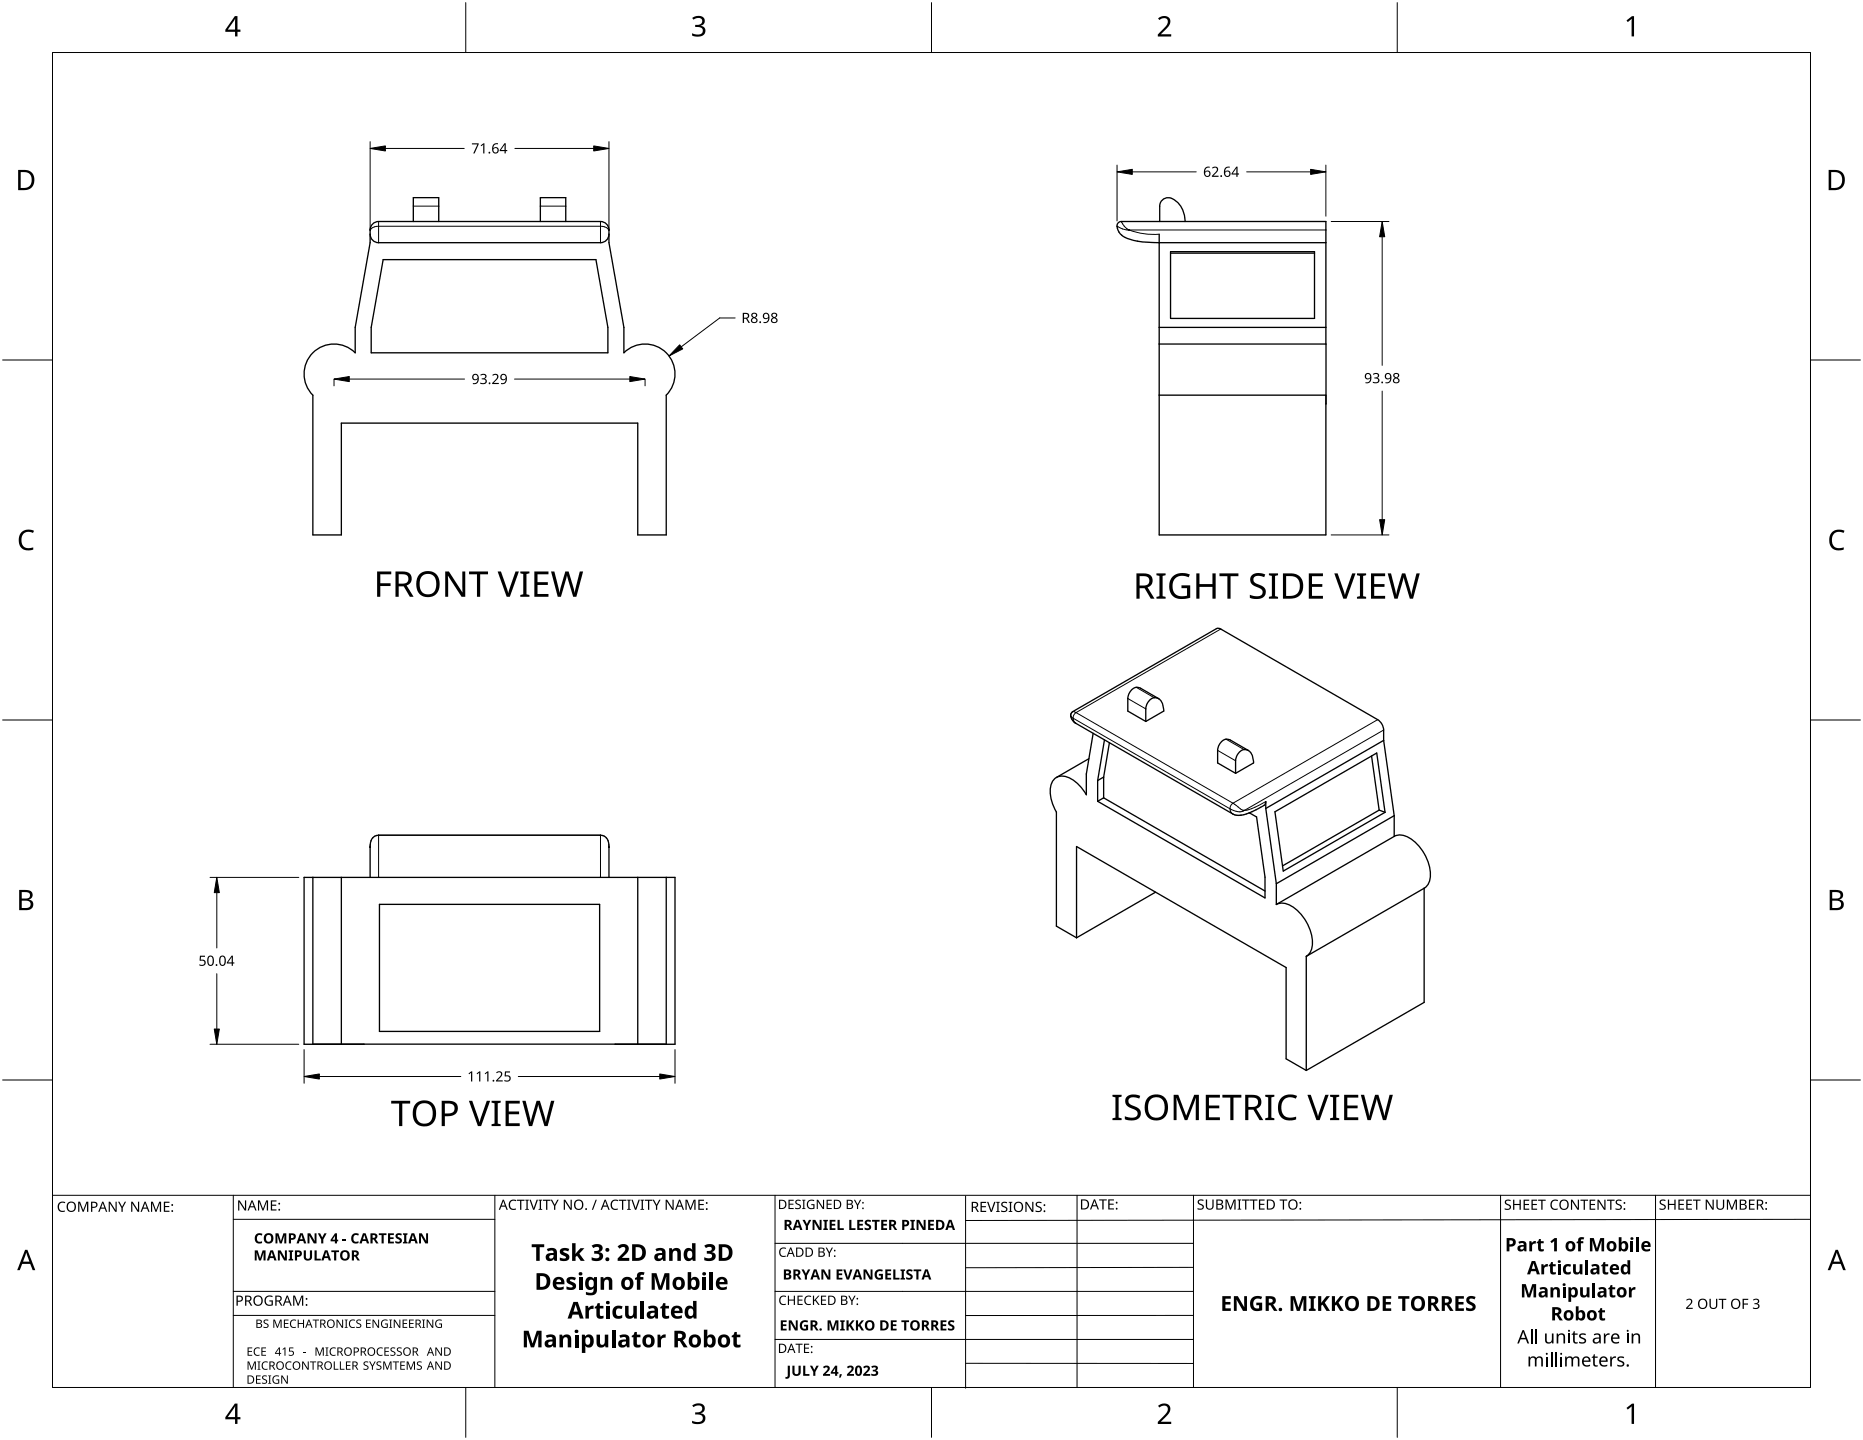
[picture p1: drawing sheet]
<svg xmlns="http://www.w3.org/2000/svg" width="559mm" height="432mm" viewBox="0 0 559 432" stroke-linecap="round" stroke-linejoin="round" font-family="sans-serif">
<g fill="none" stroke="#000" stroke-width=".4">
<path d="M111.6 67.4a2.54 2.54 0 0 1 2-1h66.5a2.54 2.54 0 0 1 2.6 2.6v3.8l4.4 25.4v7.6a9 9 0 0 1 12.7 0 9 9 0 0 1 0 12.7v41.9h-8.5v-33.5h-88.9v33.5h-8.6v-41.9a9 9 0 0 1 0-12.7 9 9 0 0 1 12.7 0v-7.6l4.5-25.4 .1-4.4zM114.9 77.9h63.8l3.6 20.3v7.6h-71v-7.6zM124 66.4v-7.1h7.6v7.1M162.1 66.4v-7.1h7.6v7.1M182.7 70.2a2.54 2.54 0 0 1-2.6 2.6h-66.5a2.54 2.54 0 0 1-2.6-2.6M347.7 70.2v90.2h50v-94h-61.4a1.57 1.57 0 0 0-1 2.6l.9 1.3a13.9 13.9 0 0 0 9 2.4l52.5 .1M347.8 66.4v-4.6a2.66 2.66 0 0 1 1.8-2.4 2.66 2.66 0 0 1 2.9 .7 8 8 0 0 1 3 6.3M351.1 75.5h43.2v20h-43.2zM351.1 75.9h43.2M347.7 98.2h50M347.7 118.5h50M347.7 103.2h50"/>
<path d="M397.7 121.1h.1M321.2 214.6a3.1 3.1 0 0 0 1.5 2.3l47.1 27.2 1 .3 1.2 .1M321.8 213.4l43.1-24.9 .6-.1 47.7 27.4a4 4 0 0 1 1.8 3.1v3.1M321.8 213.4l-.5 .4-.1 .8M327.9 219.9l-2.1 12.2v6.2a10 10 0 0 0-7.5-5.6 4.1 4.1 0 0 0-3.3 5.1l.8 3.3 1.1 2.4v34.2l6 3.5M347.5 209.5l-5.4-3.1a2.45 2.45 0 0 0-3.5 1.6l-.3 1.5v3.7l5.4 3.1M347.5 209.5a4.5 4.5 0 0 1 1.6 3.7l-5.4 3.1M347.5 209.5a2.45 2.45 0 0 0-3.5 1.7l-.3 1v4.1M326.6 227.5l-9.7 5.6M329.2 234.1v6.2M331 233v6.2M331 239.2l-1.8 1.1"/>
<path d="M331 239.2l48.4 28M331 233l-1.8 1.1M331.3 221.9l-2.1 12.2M332.8 222.7l-1.8 10.3M374.5 225.1l-5.4-3.2a2.45 2.45 0 0 0-3.5 1.7l-.4 1.1v4.1l5.4 3.1M374.5 225.1a2.45 2.45 0 0 0-3.5 1.6l-.4 1.1v4.1M374.5 225.1a4.5 4.5 0 0 1 1.5 3.7l-5.4 3.1M411.4 226.7l2.3 16.2M415 222l-35.3 20.4M415 222l3.2 22.6M111 254v.1M111 254.1v9"/>
<path d="M113.6 250.5a3.2 3.2 0 0 0-2.6 3.5M113.6 250.4h66.5M113.6 250.4v.1M180.1 250.4v.1M180.1 250.5a3.2 3.2 0 0 1 2.6 3.5M182.7 254.1v9M182.7 254.1h.1M329.2 240.3l50.2 29v-6.3l-2.5-18-2.2-1.3M372 244.5h.1M374.7 243.7l-2.7 .8M379.7 242.4v-2l-.2 .7-.4 .4-4.4 2.2M379.7 242.4l3.1 22.6"/>
<path d="M382.4 243.4l30.5-17.6 2.5 17.8-30.5 17.6zM413.7 242.9l1.7 .7M413.7 242.9l-29 16.8M418.2 250.8a5.1 5.1 0 0 1 5.8 1.4 13.5 13.5 0 0 1 4.9 11.5 3.8 3.8 0 0 1-1.7 2.6M418.2 244.6v6.2M418.2 250.8l-35.4 20.4M418.2 244.6l-35.4 20.4M93.8 263.1v50h106v-50M102.4 263.1v50M113.8 271.2h66.1v38.1h-66.1zM191.3 263.1v50M346.6 267.5l-23.7 13.7"/>
<path d="M382.8 271.2a5.9 5.9 0 0 1 6.7 2.2 13.2 13.2 0 0 1 4 10.7 3.8 3.8 0 0 1-1.7 2.7M382.8 265v6.2M427.2 266.4v34.2l-35.4 20.4M427.2 266.4l-35.4 20.4M427.2 266.3v.1M322.9 281.2v-27.4l62.9 36.3v27.4l6 3.5M391.8 286.8v34.2M109.2 313.1h-18v-50h111.3v50h-18"/>
</g>
<g fill="none" stroke="#000" stroke-width=".3">
<path d="M111 69h.1M111 68.9v.1M111.1 68.9h-.1M111.1 68.9l.9-.7 1.6-.4h66.5a2.88 2.88 0 0 1 2.6 1.2M113.6 66.4v6.4M124 61.8h7.6M162.1 61.8h7.6M180.1 66.4v6.4M182.7 69h.1M335.1 67.8v.1a6.4 6.4 0 0 0 3.5 1.1M336.3 66.4l.1 .2a4.7 4.7 0 0 0 2.2 2.3M338.6 68.9h.1"/>
<path d="M338.6 69h.1M338.6 68.9l.1 .1M338.7 69h.1M338.7 69a21 21 0 0 0 9 1.2M338.7 69h59M366.2 188.6l-43.4 25.1M321.2 214.7l.7 .7M321.8 213.4l1 .3M321.9 215.4l.3 1 .5 .5M321.9 215.4l47 27.1M322.8 213.7l-.7 .7-.2 1M322.8 213.7l47 27.2"/>
<path d="M338.3 209.5l5.4 3.1M340.8 206.1l5.4 3.1M413.2 215.8l-43.4 25.1M415 218.9l-41.7 24.1M365.2 225l5.4 3.1M367.8 221.7l5.3 3.1M368.9 242.5l.7 .4a3.7 3.7 0 0 0 3.6 .2M368.9 242.5l.3 1 .5 .6M369.8 240.9l.8 .5a4.4 4.4 0 0 0 2.6 1.6M369.8 240.9l-.6 .6-.3 1M373.2 243h.1M373.3 243h-.1"/>
<path d="M373.3 243h.1M379.7 240.4l-3.8 1.9-2.6 .7M113.6 263.1v-12.6h66.5v12.6"/>
</g>
<path d="M15.7 416.1v-400.4h527.4v400.4" fill="none" stroke="#000" stroke-width=".3"/>
<path d="M139.7 .8v14.9M279.4 .8v14.9M419.1 .8v14.9M.8 108h14.9M543.1 108h14.9M.8 215.9h14.9M543.1 215.9h14.9M.8 323.9h14.9M543.1 323.9h14.9M139.7 416.1v14.9M279.4 416.1v14.9M419.1 416.1v14.9" fill="none" stroke="#000" stroke-width=".3"/>
<g fill="#000">
<path d="M207.6 5.4a2.36 2.36 0 0 1 3.8 .5 1.49 1.49 0 0 1-1.3 1.8 1.62 1.62 0 0 1 1.5 1.8 1.62 1.62 0 0 1-1.8 1.5l-2.2-.3v-.7a2.16 2.16 0 0 0 3.2-.5 1.23 1.23 0 0 0-1.7-1.4h-.6v-.6a1.55 1.55 0 0 0 2.1-1.2 1.51 1.51 0 0 0-2.6-.4zM347.4 5.5a2.07 2.07 0 0 1 2.1-.8 2.07 2.07 0 0 1 1.6 1.7 4 4 0 0 1-1.6 2.6l-1.3 1.3h3.1v.7h-4v-.7l1.6-1.6a2.6 2.6 0 0 0 1.2-2.8 1.64 1.64 0 0 0-2.3 .1zM487.9 6.1l1.6-1.2h.6v6h-.7v-5.3l-1.1 1zM6.4 159.7a3.4 3.4 0 0 1 3.8-.5l-.3 .6a2.3 2.3 0 0 0-2.7 .1 2.3 2.3 0 0 0-.7 2.6 2.15 2.15 0 0 0 3.1 1.7l.4-.1v.7a3 3 0 0 1-3.5-.4 3 3 0 0 1-.8-3.4zM549.4 159.7a3.4 3.4 0 0 1 3.9-.5l-.3 .6a2.3 2.3 0 0 0-2.7 .1 2.3 2.3 0 0 0-.8 2.6 2.15 2.15 0 0 0 3.1 1.7l.4-.1v.7a3 3 0 0 1-3.4-.4 3 3 0 0 1-.8-3.4zM207.6 421.4a2.36 2.36 0 0 1 3.8 .6 1.49 1.49 0 0 1-1.3 1.8 1.62 1.62 0 0 1 1.5 1.8 1.62 1.62 0 0 1-1.8 1.4l-2.2-.3v-.7a2.16 2.16 0 0 0 3.2-.5 1.23 1.23 0 0 0-1.7-1.4h-.6v-.6a1.55 1.55 0 0 0 2.1-1.1 1.51 1.51 0 0 0-2.6-.5zM347.4 421.6a2.07 2.07 0 0 1 2.1-.8 2.07 2.07 0 0 1 1.6 1.7 4 4 0 0 1-1.6 2.5l-1.3 1.3h3.1v.7h-4v-.6l1.6-1.6a2.6 2.6 0 0 0 1.2-2.9 1.64 1.64 0 0 0-2.3 .2zM487.9 422.2l1.6-1.3h.6v6.1h-.7v-5.3l-1.1 1z"/>
<path d="M70.4 4.8h.8v4.1h.9v.6h-.9v1.4h-.7v-1.4h-2.9v-.6zM70.5 5.6l-2.2 3.3h2.2z"/>
<path d="M5.4 51h1.9a3 3 0 0 1 3 3.1 3 3 0 0 1-3.2 2.9h-1.7zM6.2 51.6v4.8h.8a2.39 2.39 0 0 0 2.5-2.2 2.39 2.39 0 0 0-2-2.6z"/>
<path d="M548.5 51h1.9a3 3 0 0 1 3 3.1 3 3 0 0 1-3.2 2.9h-1.7zM549.3 51.6v4.8h.8a2.39 2.39 0 0 0 2.4-2.2 2.39 2.39 0 0 0-2-2.6z"/>
<path d="M5.8 266.9h1.7a1.71 1.71 0 0 1 2.3 1.7 1.39 1.39 0 0 1-1.2 1.1 1.64 1.64 0 0 1 1.4 2 1.64 1.64 0 0 1-2.1 1.2h-2.1zM6.5 270.1v2.2h1.2a1.15 1.15 0 0 0 1.5-1.2 1.15 1.15 0 0 0-1.5-1zM6.5 267.5v1.9h1.1a1.04 1.04 0 0 0 1.4-1 1.04 1.04 0 0 0-1.5-.9z"/>
<path d="M548.8 266.9h1.7a1.71 1.71 0 0 1 2.3 1.7 1.39 1.39 0 0 1-1.1 1.1 1.64 1.64 0 0 1 1.3 2 1.64 1.64 0 0 1-2.1 1.2h-2.1zM549.6 270.1v2.2h1.2a1.15 1.15 0 0 0 1.4-1.2 1.15 1.15 0 0 0-1.5-1zM549.6 267.5v1.9h1.1a1.04 1.04 0 0 0 1.3-1 1.04 1.04 0 0 0-1.4-.9z"/>
<path d="M7.5 374.8h.7l2.4 6.1h-.8l-.7-1.9h-2.4l-.8 1.9h-.7zM7.9 375.6l-1 2.7h1.9z"/>
<path d="M550.6 374.8h.7l2.3 6.1h-.8l-.7-1.9h-2.4l-.7 1.9h-.8zM550.9 375.6l-.9 2.7h1.9z"/>
<path d="M70.4 420.9h.8v4h.9v.7h-.9v1.4h-.7v-1.4h-2.9v-.6zM70.5 421.7l-2.2 3.2h2.2z"/>
</g>
<g fill="none" stroke="#000" stroke-width=".3">
<path d="M15.7 358.4h527.4M70 358.4v57.7M148.4 358.4v57.7M232.5 358.4v57.7M289.6 358.6v57.7M323.1 358.4v57.7M358 358.4v57.7M450.1 358.4v57.7M496.6 358.4v57.7M70 365.6h78.4M232.5 372.8h125.5M543.1 365.6l-253.5 .4"/>
<path d="M70 394.4h78.4M148.4 387.2h-78.4M232.5 387.2h125.5M358 394.4l-68.4 .1M358 380l-68.4 .1M15.7 416.1h527.4M232.5 401.6h125.5M289.6 408.8h68.4"/>
</g>
<g fill="#000">
<path d="M141.6 43h2l-1.2 3h-.5l1.3-2.7h-1.6zM144.2 43.6l.8-.6h.3v3h-.4l.1-2.6-.6 .5zM363.5 50.3a1.05 1.05 0 0 1 1.7 0 1.05 1.05 0 0 1-.4 1.6l-.8 .8h1.5v.3h-2v-.3l1.1-1.1a.72 .72 0 0 0 .3-1.1 .72 .72 0 0 0-1.2 .1zM144 112.4a1 1 0 0 1 1.3-.4 1 1 0 0 1 .5 1.2l-.5 .4a.86 .86 0 0 1 .7 1 .86 .86 0 0 1-1.1 .6l-.9-.2v-.3l.7 .2a.63 .63 0 0 0 .9-.5 .63 .63 0 0 0-.8-.6h-.3v-.4a.63 .63 0 0 0 .9-.1 .63 .63 0 0 0-.2-.9l-1 .3zM147.6 112.4a1.05 1.05 0 0 1 1.7 0 1.05 1.05 0 0 1-.4 1.6l-.8 .8h1.5v.4h-2v-.3l1.1-1.2a.72 .72 0 0 0 .3-1.1 .72 .72 0 0 0-1.2 .1zM411.8 112.1a1 1 0 0 1 1.2-.3 1 1 0 0 1 .6 1.2l-.6 .3a.86 .86 0 0 1 .8 1.1 .86 .86 0 0 1-1.2 .5l-.8-.1v-.4l.6 .2a.63 .63 0 0 0 1-.4 .63 .63 0 0 0-.9-.7h-.3v-.3a.63 .63 0 0 0 .9-.1 .63 .63 0 0 0-.1-.9l-1 .2zM113.1 171.4h4.3v.8h-3.3v2.7h3v.8h-3v3.3h-1zM133.5 171.4h1.1l4.1 6.2v-6.2h.9v7.6h-1.2l-4-6.3v6.3h-.9zM140.7 171.4h5.7v.8h-2.4v6.8h-.9v-6.8h-2.4zM149.3 171.4h1l2.1 6.5 2.2-6.5h1l-2.7 7.6h-.9zM156.1 171.4h2.7v.5l-.9 .2v6.1l.9 .2v.6h-2.7v-.6l.9-.2v-6.1l-.9-.2zM160.3 171.4h4.2v.8h-3.3v2.4h3.1v.8h-3.1v2.7h3.3v.9h-4.2z"/>
<path d="M165.3 171.4h1l1.5 6.4 1.8-6.4h1l1.8 6.4 1.5-6.4h1l-2 7.6h-1l-1.8-6.5-1.8 6.5h-1zM346.9 171.9h2.7v.6l-.9 .2v6.1l.9 .2v.5h-2.7v-.5l.9-.2v-6.1l-.9-.2zM351.7 172.9a4.9 4.9 0 0 1 5.2-.6l-.4 .8a3.1 3.1 0 0 0-4.8 2 2.89 2.89 0 0 0 3.6 3.7l.7-.2v-2.2h-1.6v-.9h2.6v3.7a4.8 4.8 0 0 1-5.6-.9 4.7 4.7 0 0 1 .3-5.4zM358.8 171.9h1v3.2h3.9v-3.2h.9v7.6h-.9v-3.5h-3.9v3.5h-1zM365.8 171.9h5.7v.9h-2.4v6.7h-1v-6.7h-2.3zM375.4 172.6a3.6 3.6 0 0 1 4.1-.3l-.3 .8a2.38 2.38 0 0 0-3.2 .2 1.6 1.6 0 0 0 1.6 2 2.19 2.19 0 0 1 2.1 2.5 2.19 2.19 0 0 1-2.7 1.8l-2.1-.3v-.9a2.95 2.95 0 0 0 3.7-.3 1.67 1.67 0 0 0-1.7-2.1 2.19 2.19 0 0 1-1.5-3.4zM380.6 171.9h2.7v.6l-.8 .2v6.1l.8 .2v.5h-2.7v-.5l.9-.2v-6.1l-.9-.2zM392.6 171.9h4.2v.9h-3.3v2.3h3.1v.9h-3.1v2.7h3.3v.8h-4.2zM400.2 171.9h1l2.2 6.6 2.2-6.6h1l-2.7 7.6h-1zM407 171.9h2.8v.6l-.9 .2v6.1l.9 .2v.5h-2.8v-.5l.9-.2v-6.1l-.9-.2zM411.2 171.9h4.3v.9h-3.3v2.3h3.1v.9h-3.1v2.7h3.3v.8h-4.3zM416.2 171.9h1l1.6 6.5 1.7-6.5h1l1.8 6.5 1.6-6.5h1l-2.1 7.6h-.9l-1.9-6.4-1.8 6.4h-1z"/>
<path d="M60 286.6h1.5v.3h-1.2l-.1 .9a1.04 1.04 0 0 1 1.5 1 1.04 1.04 0 0 1-1.6 .8l-.3-.1v-.4l.4 .2a.71 .71 0 0 0 1.1-.5 .71 .71 0 0 0-1-.7l-.4-.1zM117.3 330.1h5.7v.8h-2.3v6.8h-1v-6.8h-2.4zM140.6 330.1h1l2.2 6.5 2.2-6.5h1l-2.7 7.6h-1zM140.5 321.9l.8-.6h.4v3h-.4v-2.6l-.6 .5zM142.9 321.9l.9-.6h.3v3h-.4v-2.6l-.6 .5zM145.4 321.9l.8-.6h.3v3h-.4l.1-2.6-.6 .5zM147.4 330.1h2.8v.5l-.9 .2v6.1l.9 .2v.6h-2.8v-.6l.9-.2v-6.1l-.9-.2zM148.8 321.6a1.05 1.05 0 0 1 1.7-.1 1.05 1.05 0 0 1-.5 1.7l-.7 .8h1.5v.3h-2v-.3l1.1-1.1a.72 .72 0 0 0 .3-1.2 .72 .72 0 0 0-1.2 .1zM151.5 321.3h1.5v.3h-1.2l-.1 .9a1.04 1.04 0 0 1 1.5 1 1.04 1.04 0 0 1-1.6 .8l-.3-.1v-.4l.3 .2a.71 .71 0 0 0 1.2-.5 .71 .71 0 0 0-1-.7l-.5-.1zM151.7 330.1h4.2v.8h-3.3v2.4h3.1v.8h-3.1v2.7h3.3v.9h-4.2zM156.7 330.1h1l1.5 6.4 1.7-6.4h1l1.8 6.4 1.6-6.4h1l-2 7.6h-1l-1.9-6.5-1.8 6.5h-.9zM333.7 328.3h2.7v.5l-.9 .3v6l.9 .2v.6h-2.7v-.6l.9-.2v-6l-.9-.3z"/>
<path d="M337.9 329a3.6 3.6 0 0 1 4.1-.4l-.3 .8a2.38 2.38 0 0 0-3.1 .3 1.6 1.6 0 0 0 1.5 2 2.19 2.19 0 0 1 2.1 2.5 2.19 2.19 0 0 1-2.7 1.8l-2.1-.4v-.9a2.95 2.95 0 0 0 3.7-.3 1.67 1.67 0 0 0-1.7-2 2.19 2.19 0 0 1-1.5-3.4zM352 328.3h1.4l2.4 6.2 2.4-6.2h1.4v7.6h-.9v-6.7l-2.5 6.7h-.8l-2.5-6.7v6.7h-.9zM361.7 328.3h4.2v.8h-3.3v2.4h3.1v.8h-3.1v2.7h3.3v.9h-4.2zM366.6 328.3h5.7v.8h-2.3v6.8h-1v-6.8h-2.4zM379.5 328.3h2.7v.5l-.9 .3v6l.9 .2v.6h-2.7v-.6l.9-.2v-6l-.9-.3zM384.3 329.2a4.2 4.2 0 0 1 4.8-.6l-.4 .8a2.88 2.88 0 0 0-3.4 .2 2.88 2.88 0 0 0-.9 3.2 2.69 2.69 0 0 0 3.9 2.2l.5-.2v.9a3.7 3.7 0 0 1-5.4-2.3 4.9 4.9 0 0 1 .9-4.2zM392.2 328.3h1l2.1 6.5 2.2-6.5h1l-2.7 7.6h-.9zM399 328.3h2.7v.5l-.9 .3v6l.9 .2v.6h-2.7v-.6l.8-.2v-6l-.8-.3zM403.2 328.3h4.2v.8h-3.3v2.4h3.1v.8h-3.1v2.7h3.3v.9h-4.2zM408.2 328.3h1l1.5 6.4 1.8-6.4h.9l1.9 6.4 1.5-6.4h1l-2 7.6h-1l-1.9-6.5-1.8 6.5h-.9zM158.8 359.7h.4l.9 2.7 .9-2.7h.4l-1.1 3.1h-.4zM178.7 359.7h.3l-1.1 3.1h-.4z"/>
<path d="M189.4 359.7h.4l.9 2.7 .8-2.7h.4l-1.1 3.1h-.3zM361.7 359.7h.4v1.9a.79 .79 0 0 0 .8 .8 .79 .79 0 0 0 .7-.8v-1.9h.4v1.9a1.17 1.17 0 0 1-1.1 1.2 1.17 1.17 0 0 1-1.2-1.2zM514.8 359.7h.4v2a.79 .79 0 0 0 .8 .8 .79 .79 0 0 0 .8-.8v-2h.4v2a1.17 1.17 0 0 1-1.2 1.1 1.17 1.17 0 0 1-1.2-1.1zM17.7 360.7l1-.4 .9 .2-.2 .3a1.22 1.22 0 0 0-1.7 1.1 1.22 1.22 0 0 0 1.8 1.1v.3a1.59 1.59 0 0 1-2-.5 1.59 1.59 0 0 1 .2-2.1zM23.5 360.3h.5l1 2.5 .9-2.5h.6v3.1h-.4v-2.7l-1 2.7h-.3l-1-2.7v2.7h-.3zM32.6 360.3h.4l1.7 2.6-.1-2.6h.4v3.1h-.4l-1.7-2.5 .1 2.5h-.4zM35.4 360.3h.4l.8 1.5 .8-1.5h.4l-1 1.9v1.2h-.4v-1.2zM39.3 360.3h.5l1.6 2.6v-2.6h.3v3.1h-.4l-1.6-2.5v2.5h-.4zM45.3 360.3h.6l.9 2.5 1-2.5h.5v3.1h-.4l.1-2.7-1.1 2.7h-.3l-1-2.7v2.7h-.3zM49.1 360.3h1.7v.4h-1.3v.9h1.3v.4h-1.3v1h1.3v.4h-1.7zM71.4 360h.5l1.6 2.5v-2.5h.3v3h-.4l-1.6-2.5v2.5h-.4zM76.4 374.9h.9l.7 2.4 .8-2.4h.9v3.1h-.6v-2.4l-.8 2.4h-.6l-.7-2.4v2.4h-.6z"/>
<path d="M76.8 370.2l.6-.4h.9l.4 .2-.2 .5a.97 .97 0 0 0-1.4 .8 .97 .97 0 0 0 1.3 1l.2-.1v.5a1.57 1.57 0 0 1-2-.4 1.57 1.57 0 0 1 .2-2.1zM77.4 360h.5l1 2.4 .9-2.4h.6v3h-.4l.1-2.7-1.1 2.7h-.3l-1-2.7v2.7h-.3zM81.2 360h1.7v.3h-1.3v.9h1.3v.4h-1.3v1h1.3v.4h-1.7zM82.6 369.8h.9l.7 2.3 .8-2.3h.9v3.1h-.6v-2.4l-.8 2.4h-.6l-.7-2.4v2.4h-.6zM83.3 374.9h.9l1.3 2.3v-2.3h.5v3.1h-.8l-1.3-2.3v2.3h-.6zM86.6 374.9h1.3v.4l-.3 .2v1.9l.3 .2v.4h-1.3v-.4l.3-.2v-1.9l-.3-.2zM91.1 374.9h.7v1.9a.61 .61 0 0 0 .6 .7 .61 .61 0 0 0 .6-.7v-1.9h.6v2a1.25 1.25 0 0 1-1.2 1.1 1.25 1.25 0 0 1-1.3-1.1zM94.3 374.9h.7v2.5h1.2v.6h-1.9zM92.2 369.8h.9l1.3 2.3v-2.3h.5v3.1h-.8l-1.3-2.3v2.3h-.6zM95.3 369.8h.7l.7 1.3 .6-1.3h.7l-1 1.9v1.2h-.7v-1.2zM99.4 374.9h2.3v.6h-.8v2.5h-.7v-2.5h-.8zM102.7 371.5h1.2v.5h-1.2z"/>
<path d="M105.7 370.2l.7-.4h.8l.5 .2-.3 .5a.97 .97 0 0 0-1.4 .8 .97 .97 0 0 0 1.3 1l.2-.1v.5a1.57 1.57 0 0 1-2-.4 1.57 1.57 0 0 1 .2-2.1zM113.6 369.8h2.3v.6h-.8v2.5h-.6v-2.5h-.9zM116.4 369.8h1.7v.5h-1.1v.7h1.1v.5h-1.1v.8h1.1v.6h-1.7zM118.9 370l.7-.2 .9 .2-.2 .5-.3-.1a.45 .45 0 0 0-.8 .2 .45 .45 0 0 0 .6 .5 .95 .95 0 0 1 .7 1.2 .95 .95 0 0 1-1.3 .6l-.6-.2v-.6l.7 .3a.41 .41 0 0 0 .6-.3 .41 .41 0 0 0-.4-.5l-.8-.7zM120.9 369.8h1.3v.4l-.3 .2v1.9l.3 .2v.4h-1.3v-.4l.3-.2v-1.9l-.3-.2zM125.7 369.8h.8l1.3 2.3v-2.3h.6v3.1h-.8l-1.3-2.3v2.3h-.6zM153 360.1l1-.4 .9 .2-.2 .3a1.22 1.22 0 0 0-1.7 1.1 1.22 1.22 0 0 0 1.8 1.1v.3a1.59 1.59 0 0 1-2-.5 1.59 1.59 0 0 1 .2-2.1zM155.1 359.7h2.2v.4h-.9v2.7h-.4v-2.7h-.9zM157.5 359.7h1.1v.3h-.3v2.5l.3 .1v.2h-1.1v-.2l.4-.1v-2.5h-.4zM159.5 373.1h3.7v.9h-1.3v4.1h-1.1v-4.1h-1.3zM161.5 359.7h1.1v.3h-.3v2.5l.3 .1v.2h-1.1v-.2l.4-.1v-2.5h-.4zM162.8 359.7h2.3v.4h-.9v2.7h-.4v-2.7h-1z"/>
<path d="M165.2 359.7h.4l.8 1.5 .8-1.5h.4l-1 1.9v1.2h-.4v-1.2zM168.1 374.6a2.41 2.41 0 0 1 2.7-.1l-.4 .8-.2-.2a.79 .79 0 0 0-1.3 .1l.6 .5a1.27 1.27 0 0 1 1.3 1.4 1.27 1.27 0 0 1-1.6 1.1l-1.3-.3v-.8a1.5 1.5 0 0 0 1.9 0 1.16 1.16 0 0 0-1.2-.8 1.06 1.06 0 0 1-.5-1.7zM169.1 359.7h.4l1.7 2.6-.1-2.6h.4v3.1h-.4l-1.7-2.5v2.5h-.3zM171.6 372.8h1v3.2l1.5-1.7h1.2l-1.5 1.6 1.6 2.2h-1.2l-1.1-1.6-.5 .4v1.2h-1zM177.5 373.5a1.97 1.97 0 0 1 3.3 .7 1.3 1.3 0 0 1-1.1 1.3 1.34 1.34 0 0 1 1.2 1.5 1.34 1.34 0 0 1-1.5 1.1l-1.9-.2v-.9a1.59 1.59 0 0 0 2.3-.2 .81 .81 0 0 0-.3-.8 .81 .81 0 0 0-.9-.1h-.4v-.8a1.07 1.07 0 0 0 1.5-.6v-.2a1.03 1.03 0 0 0-1.7 0zM183.5 360.1l1.1-.4 .8 .2-.1 .3a1.22 1.22 0 0 0-1.8 1.1 1.22 1.22 0 0 0 1.8 1.1v.3a1.59 1.59 0 0 1-2-.5 1.59 1.59 0 0 1 .2-2.1zM185.6 359.7h2.3v.4h-1v2.7h-.3v-2.7h-1zM185.3 373.7a1.81 1.81 0 0 1 2-.7 1.81 1.81 0 0 1 1.3 1.7 5.4 5.4 0 0 1-2 2.5h2.1v.9h-3.4v-.7l1.8-2a.83 .83 0 0 0 .4-1.3 .83 .83 0 0 0-1.4 .1l-.3 .2zM188.1 359.7h1.1v.3h-.4v2.5l.4 .1v.2h-1.1v-.2l.4-.1v-2.5h-.4zM192.1 359.7h1.1v.3h-.4v2.5l.4 .1v.2h-1.1v-.2l.4-.1v-2.5h-.4zM193.4 359.7h2.3v.4h-1v2.7h-.3v-2.7h-1zM195.7 359.7h.5l.7 1.5 .8-1.5h.4l-1 1.9v1.2h-.4v-1.2z"/>
<path d="M199.7 359.7h.4l1.6 2.6v-2.6h.4v3.1h-.5l-1.6-2.5v2.5h-.3zM200.7 374.3h.8l.1 .5a1.45 1.45 0 0 1 1.6-.5 1.45 1.45 0 0 1 1 1.3v2.5h-1v-2.2a.74 .74 0 0 0-.8-.9 .74 .74 0 0 0-.6 1l-.1 2.1h-1zM205.6 359.7h.6l.9 2.5 1-2.5h.5v3.1h-.3v-2.7l-1 2.7h-.4l-1-2.7 .1 2.7h-.4zM209.5 359.7h1.7v.4h-1.4v.9h1.3v.4h-1.3v1h1.4v.4h-1.7zM211.2 373.5a1.97 1.97 0 0 1 3.3 .7 1.3 1.3 0 0 1-1 1.3 1.34 1.34 0 0 1 1.2 1.5 1.34 1.34 0 0 1-1.6 1.1l-1.9-.2v-.9a1.59 1.59 0 0 0 2.4-.2 .81 .81 0 0 0-.4-.8 .81 .81 0 0 0-.8-.1h-.4v-.8a1.07 1.07 0 0 0 1.5-.6v-.2a1.03 1.03 0 0 0-1.8 0zM234 374.4l1-.3 .8 .1-.1 .3a1.12 1.12 0 0 0-1.7 1 1.12 1.12 0 0 0 1.7 1v.3a1.46 1.46 0 0 1-1.8-.5 1.46 1.46 0 0 1 .1-1.9zM236.5 359.8h1.6v.3h-1.2v.8h1.1v.3h-1.1v1h1.2v.3h-1.6zM238.7 360l.5-.3 1 .2-.1 .3-.4-.1a.53 .53 0 0 0-.8 .2 .53 .53 0 0 0 .6 .7 .84 .84 0 0 1 .7 1.1 .84 .84 0 0 1-1.2 .5l-.5-.1v-.4l.6 .2a.55 .55 0 0 0 .8-.4 .55 .55 0 0 0-.7-.6l-.6-.5zM240.6 359.8h1v.2h-.3v2.3h.3v.2h-1v-.2h.3v-2.3h-.3zM240.7 365.8h.7l.6 1.2 .7-1.2h.6l-1 1.8v1.2h-.6v-1.1zM242.4 360.1l1.3-.4 .6 .2-.2 .3a1.15 1.15 0 0 0-1.7 .9 1.15 1.15 0 0 0 1.6 1.1v-.8h-.7v-.3h1v1.3a1.52 1.52 0 0 1-2-.3 1.52 1.52 0 0 1 .1-2zM243.7 365.8h.8l1.4 2.3-.1-2.3h.6v3h-.8l-1.3-2.3v2.3h-.6z"/>
<path d="M245 359.8h.4l1.5 2.3v-2.3h.3v2.7h-.4l-1.5-2.3v2.3h-.3zM246.9 365.8h1.4v.4l-.3 .1v2l.3 .2v.3h-1.4v-.3l.4-.2v-2l-.4-.1zM247.6 374.1h.4l.8 1.4 .7-1.4h.4l-1 1.7v1.1h-.3v-1.1zM247.9 359.8h1.6v.3h-1.2v.8h1.1v.3h-1.1v1h1.2v.3h-1.6zM248.8 365.8h1.8v.5h-1.1v.7h1v.5h-1v.8h1.1v.5h-1.8zM251.2 365.8h.7v2.5h1.2v.5h-1.9zM254.7 365.8h.7v2.5h1.2v.5h-1.9zM256.1 359.8h.4l.7 1.3 .7-1.3h.4l-.9 1.7v1h-.4v-1zM257.1 365.8h1.8v.5h-1.1v.7h1v.5h-1v.8h1.1v.5h-1.8zM259.6 366l.8-.3 .9 .3-.2 .5-.3-.2a.45 .45 0 0 0-.8 .2 .45 .45 0 0 0 .6 .6 .95 .95 0 0 1 .7 1.2 .95 .95 0 0 1-1.4 .6l-.6-.2v-.6l.7 .2a.41 .41 0 0 0 .7-.2 .41 .41 0 0 0-.5-.5l-.8-.7zM261.6 365.8h2.2v.5h-.8v2.5h-.6v-2.5h-.8zM264.3 365.8h1.8v.5h-1.1v.7h1v.5h-1v.8h1.1v.5h-1.8z"/>
<path d="M273 365.8h1.4v.4l-.4 .1v2l.4 .2v.3h-1.4v-.3l.4-.2v-2l-.4-.1zM274.9 365.8h.8l1.4 2.3-.1-2.3h.6v3h-.8l-1.3-2.3v2.3h-.6zM278.4 365.8h1.7v.5h-1.1v.7h1.1v.5h-1.1v.8h1.1v.5h-1.7zM294.1 360.4h1.7v.3h-1.3v1h1.2v.3h-1.2v1.1h1.3v.3h-1.7zM296.1 360.4h.4l.8 2.6 .9-2.6h.4l-1.1 3h-.4zM298.8 360.4h1.1v.2l-.4 .1v2.4l.4 .1v.2h-1.1v-.2l.3-.1v-2.4l-.3-.1zM300.5 360.7l.6-.3 1 .1-.1 .3-.4-.1a.57 .57 0 0 0-.9 .3 .57 .57 0 0 0 .7 .7 .92 .92 0 0 1 .8 1.2 .92 .92 0 0 1-1.4 .6l-.5-.2v-.3l.6 .1a.6 .6 0 0 0 .9-.4 .6 .6 0 0 0-.7-.7l-.7-.5zM302.6 360.4h1v.2l-.3 .1v2.4l.3 .1v.2h-1v-.2l.3-.1v-2.4l-.3-.1zM307.6 360.4h.4l1.6 2.5v-2.5h.4v3h-.5l-1.6-2.5v2.5h-.3zM310.8 360.7l.6-.3 1 .1-.1 .3-.4-.1a.57 .57 0 0 0-.9 .3 .57 .57 0 0 0 .7 .7 .92 .92 0 0 1 .8 1.2 .92 .92 0 0 1-1.3 .6l-.6-.2v-.3l.6 .1a.6 .6 0 0 0 .9-.4 .6 .6 0 0 0-.7-.7l-.7-.5zM329.7 359.6h2.3v.4h-1v2.7h-.4v-2.7h-.9zM332.4 359.6h1.7v.4h-1.3v.9h1.2v.4h-1.2v1h1.3v.4h-1.7z"/>
<path d="M359.4 360l.6-.3 1 .1-.1 .3-.4-.1a.57 .57 0 0 0-.9 .3 .57 .57 0 0 0 .7 .7 .92 .92 0 0 1 .8 1.2 .92 .92 0 0 1-1.3 .5l-.6-.1v-.3l.6 .1a.6 .6 0 0 0 .9-.4 .6 .6 0 0 0-.7-.7l-.2-.1a.83 .83 0 0 1-.4-1.2zM367.6 359.7h.6l.9 2.5 1-2.5h.5v3h-.4l.1-2.6-1.1 2.6h-.3l-1-2.6v2.6h-.3zM371.2 359.7h1.1v.2l-.4 .1v2.4l.4 .1v.2h-1.1v-.2l.4-.1v-2.4l-.4-.1zM372.5 359.7h2.3v.3h-1v2.7h-.3v-2.7h-1zM374.9 359.7h2.3v.3h-1v2.7h-.4v-2.7h-.9zM377.6 359.7h1.7v.3h-1.3v1h1.2v.3h-1.2v1.1h1.3v.3h-1.7zM383.8 359.7h2.3v.3h-.9v2.7h-.4v-2.7h-1zM451.5 360l.6-.3 1.1 .2-.2 .3-.3-.1a.57 .57 0 0 0-1 .3 .57 .57 0 0 0 .7 .7 .92 .92 0 0 1 .8 1.2 .92 .92 0 0 1-1.3 .5l-.6-.1v-.4l.7 .2a.6 .6 0 0 0 .8-.5 .6 .6 0 0 0-.7-.6l-.2-.1a.83 .83 0 0 1-.4-1.3zM453.8 359.7h.4v1.3h1.6v-1.3h.4v3.1h-.4v-1.4h-1.6v1.4h-.4zM457 359.7h1.7v.4h-1.3v.9h1.2v.3h-1.2v1.1h1.3v.4h-1.7zM458.7 372.2h.6l.2 .5 .5-.5 .7-.1-.2 .8a.78 .78 0 0 0-1 .8v1.5h-.8zM459.4 359.7h1.7v.4h-1.4v.9h1.3v.3h-1.3v1.1h1.4v.4h-1.7z"/>
<path d="M461.6 371.5h.6v.7h.8v.6h-.8v1.6l.3 .2 .6-.1-.2 .7a1.02 1.02 0 0 1-1.6-.9v-1.5h-.4v-.3l.5-.3zM461.4 359.7h2.2v.4h-.9v2.7h-.4v-2.7h-.9zM462.3 379.1h.7l.1 .5 .5-.5h.7l-.2 .7a.78 .78 0 0 0-.9 .8v1.5h-.9zM465.4 360.1l1.1-.4 .8 .2-.1 .3a1.22 1.22 0 0 0-1.8 1.1 1.22 1.22 0 0 0 1.8 1.1v.3a1.59 1.59 0 0 1-2-.5 1.59 1.59 0 0 1 .2-2.1zM465 372.3l1.3-1.1h.7v4h-.9l.1-3.1-.8 .7zM471.2 359.7h.4l1.7 2.5-.1-2.5h.4v3.1h-.4l-1.7-2.6 .1 2.6h-.4zM473.6 371.2l.6-.2 1 .1-.2 .6a.48 .48 0 0 0-.6-.1 .48 .48 0 0 0-.2 .6h.7v.6h-.7v2.4h-.9v-2.4h-.4v-.4l.4-.2zM474.1 359.7h2.2v.4h-.9v2.7h-.4v-2.7h-.9zM476.8 359.7h1.7v.4h-1.3v.9h1.2v.3h-1.2v1.1h1.3v.4h-1.7zM476.9 371.2h1.1l1 3.1 1-3.1h1.2v4h-.8v-3.1l-1 3.1h-.8l-1-3.1v3.1h-.7zM479.2 359.7h.4l1.6 2.5v-2.5h.4v3.1h-.5l-1.6-2.6v2.6h-.3zM482 359.7h2.3v.4h-.9v2.7h-.4v-2.7h-1z"/>
<path d="M484.7 360l.7-.3 1 .2-.1 .3-.4-.1a.57 .57 0 0 0-.9 .3 .57 .57 0 0 0 .6 .7 .92 .92 0 0 1 .8 1.2 .92 .92 0 0 1-1.3 .5l-.5-.1v-.4l.6 .2a.6 .6 0 0 0 .9-.5 .6 .6 0 0 0-.7-.6l-.2-.1a.83 .83 0 0 1-.5-1.3zM489.1 372.2h.8v3h-.8zM490.8 371h.8v4.2h-.8zM497.9 360l.6-.3 1.1 .1-.1 .4-.4-.2a.57 .57 0 0 0-.9 .4 .57 .57 0 0 0 .6 .7 .92 .92 0 0 1 .8 1.1 .92 .92 0 0 1-1.3 .6l-.6-.2v-.3l.7 .1a.6 .6 0 0 0 .9-.4 .6 .6 0 0 0-.7-.7h-.2a.83 .83 0 0 1-.5-1.3zM500.3 359.7h.4v1.3h1.5v-1.3h.4v3h-.4v-1.4h-1.5v1.4h-.4zM503.4 359.7h1.7v.3h-1.3v1h1.2v.3h-1.2v1.1h1.3v.3h-1.7zM505.8 359.7h1.7v.3h-1.3v1h1.2v.3h-1.2v1.1h1.3v.3h-1.7zM507.8 359.7h2.3v.3h-1v2.7h-.4v-2.7h-.9zM511.6 359.7h.5l1.6 2.5v-2.5h.3v3h-.4l-1.6-2.5v2.5h-.4zM518 359.7h.5l1 2.5 .9-2.5h.6v3h-.4v-2.6l-1 2.6h-.3l-1-2.6v2.6h-.3zM524.6 359.7h1.7v.3h-1.3v1h1.2v.3h-1.2v1.1h1.3v.3h-1.7zM79.2 395.9l.5-.2 .8 .1-.2 .2a.52 .52 0 0 0-.9 .2 .52 .52 0 0 0 .6 .6 .74 .74 0 0 1 .5 1 .74 .74 0 0 1-1 .4l-.5-.1v-.3l.4 .1a.56 .56 0 0 0 .9-.3 .56 .56 0 0 0-.8-.6l-.4-.5z"/>
<path d="M79.7 388.9l1.2-.4 .9 .1-.1 .4a1.25 1.25 0 0 0-2 .9 1.25 1.25 0 0 0 1.8 1.3v-.9h-.7v-.4h1v1.5a1.66 1.66 0 0 1-2.2-.3 1.66 1.66 0 0 1 .1-2.2zM82 395.7h.5l.7 2 .8-2h.5v2.5h-.3v-2.2l-.9 2.2h-.2l-.8-2.2v2.2h-.3zM85.2 395.7h1.3v.3h-1v.7h1v.3h-1v.9h1v.3h-1.3zM87.3 396l.9-.4 .6 .2-.1 .3a1 1 0 0 0-1.4 .9 1 1 0 0 0 1.5 .8v.3a1.3 1.3 0 0 1-1.7-.4 1.3 1.3 0 0 1 .2-1.7zM87.9 388.5h.6l.9 2.5 1-2.5h.6v3h-.4v-2.6l-1 2.6h-.3l-1-2.6v2.6h-.4zM89.3 395.7h.3v1h1.3v-1h.3v2.5h-.3v-1.2h-1.3v1.2h-.3zM93.8 395.7h1.9v.3h-.8v2.2h-.3v-2.2h-.8zM100.9 395.7h.4l1.3 2v-2h.3v2.5h-.4l-1.3-2.1v2.1h-.3zM103.4 395.7h.9l-.3 .2v2l.3 .3h-.9l.3-.3v-2zM105 396l.8-.4 .7 .2-.1 .3a1 1 0 0 0-1.4 .9 1 1 0 0 0 1.4 .8v.3a1.3 1.3 0 0 1-1.6-.4 1.3 1.3 0 0 1 .2-1.7zM107 395.9l.5-.2 .8 .1-.2 .2a.52 .52 0 0 0-.9 .2 .52 .52 0 0 0 .6 .6 .74 .74 0 0 1 .5 1 .74 .74 0 0 1-1 .4l-.5-.1v-.3l.4 .1a.56 .56 0 0 0 .9-.3 .56 .56 0 0 0-.8-.6l-.4-.5zM109.8 395.7h1.4v.3h-1.1v.7h1v.3h-1v.9h1.1v.3h-1.4z"/>
<path d="M111.7 395.7h.4l1.3 2v-2h.3v2.5h-.4l-1.3-2.1v2.1h-.3zM114.6 396l1.1-.3 .6 .1-.1 .3a1.03 1.03 0 0 0-1.6 .7 1.03 1.03 0 0 0 1.4 1.1v-.8h-.5v-.2h.8v1.2a1.36 1.36 0 0 1-1.8-.3 1.36 1.36 0 0 1 .1-1.8zM116.7 395.7h.9l-.3 .2v2l.3 .3h-.9l.3-.3v-2zM118.1 395.7h.4l1.3 2v-2h.3v2.5h-.4l-1.3-2.1v2.1h-.3zM120.8 395.7h1.3v.3h-1v.7h1v.3h-1v.9h1v.3h-1.3zM122.7 395.7h1.4v.3h-1.1v.7h1v.3h-1v.9h1.1v.3h-1.4zM126.6 395.7h.9l-.3 .2v2l.3 .3h-.9l.3-.3v-2zM128 395.7h.4l1.3 2v-2h.3v2.5h-.4l-1.3-2.1v2.1h-.3zM130.9 396l1.1-.3 .5 .1-.1 .3a1.03 1.03 0 0 0-1.6 .7 1.03 1.03 0 0 0 1.5 1.1v-.8h-.6v-.2h.9v1.2a1.36 1.36 0 0 1-1.8-.3 1.36 1.36 0 0 1 .1-1.8zM170.1 383.3a2.41 2.41 0 0 1 2.7-.1l-.4 .7-.2-.1a.79 .79 0 0 0-1.3 .1l.6 .4a1.27 1.27 0 0 1 1.3 1.5 1.27 1.27 0 0 1-1.6 1l-1.3-.2v-.9a1.5 1.5 0 0 0 1.9 .1 1.16 1.16 0 0 0-1.2-.8 1.06 1.06 0 0 1-.5-1.7zM173.6 382.9h1v3.9h-1zM175.6 391.6h.8l.2 .6 .6-.6 .9-.1-.1 1a1 1 0 0 0-1.4 1v1.9h-1z"/>
<path d="M179.3 390.8h.6v.8h1.1v.8h-1.1v1.8a.64 .64 0 0 0 .5 .5 .64 .64 0 0 0 .6-.2v.8a1.33 1.33 0 0 1-1.4 .1 1.33 1.33 0 0 1-.7-1.2v-1.8h-.5v-.5l.6-.3zM181.8 391.6h1v3.8h-1zM180.2 382.9h.7l.2 .5a1.45 1.45 0 0 1 1.6-.4 1.45 1.45 0 0 1 1 1.3v2.5h-1.1v-2.3a.74 .74 0 0 0-.8-.8 .74 .74 0 0 0-.6 1v2.1h-1zM184.2 392l.7-.4h1.3l.6 .2-.4 .8a1.1 1.1 0 0 0-1.7 .8 1.1 1.1 0 0 0 1.7 1l.2-.1v.9a1.96 1.96 0 0 1-2.5-.2 1.96 1.96 0 0 1-.2-2.5zM187.5 391.6h1v2.2a.74 .74 0 0 0 .8 .9 .74 .74 0 0 0 .7-1v-2.1h1v3.8h-.8l-.1-.5a1.45 1.45 0 0 1-1.6 .5 1.45 1.45 0 0 1-1-1.3zM191.4 381.7a2.28 2.28 0 0 1 1.9-.1l-.2 .7a.6 .6 0 0 0-.8 0 .6 .6 0 0 0-.2 .6h.9v.8h-.9v3.1h-1.1v-3.1h-.5v-.5l.5-.3zM192.1 390.1h1v5.3h-1zM195.5 381.8h1.4l1.2 3.8 1.2-3.8h1.5v5h-1l.1-3.9-1.4 3.9h-.9l-1.2-4v4h-.9zM198.9 390.8h.7v.8h1.1v.8h-1.1v1.8a.64 .64 0 0 0 .4 .5 .64 .64 0 0 0 .7-.2v.8a1.33 1.33 0 0 1-1.4 .1 1.33 1.33 0 0 1-.7-1.2v-1.8h-.5v-.5l.5-.3zM210.7 382.9h1v3.9h-1zM212.8 381.5h1.1v5.3h-1.1zM234.1 388.9l.9-.4 .8 .1-.1 .3a1.12 1.12 0 0 0-1.6 1.1 1.12 1.12 0 0 0 1.6 .9v.3a1.46 1.46 0 0 1-1.8-.4 1.46 1.46 0 0 1 .2-1.9z"/>
<path d="M234.2 395.9h1.7v.5h-1.1v.7h1.1v.5h-1.1v.8h1.1v.6h-1.7zM236.3 388.5h.4v1.2h1.4v-1.2h.3v2.8h-.3v-1.3h-1.4v1.3h-.4zM236.6 395.9h.8l1.3 2.3v-2.3h.6v3.1h-.8l-1.4-2.3 .1 2.3h-.6zM239.2 388.5h1.6v.3h-1.2v.9h1.1v.3h-1.1v1h1.2v.3h-1.6zM240.3 396.3l.7-.4h.9l.5 .2-.2 .5a1.02 1.02 0 0 0-1.6 .6 1.02 1.02 0 0 0 1.2 1.2v-.6h-.6v-.5h1.2v1.5a1.65 1.65 0 0 1-2.2-.3 1.65 1.65 0 0 1 .1-2.2zM240.4 380.7h.7l.6 1.2 .7-1.2h.7l-1.1 1.8v1.2h-.6v-1.2zM241.6 388.9l1-.4 .7 .1-.1 .3a1.12 1.12 0 0 0-1.6 1.1 1.12 1.12 0 0 0 1.6 .9v.3a1.46 1.46 0 0 1-1.8-.4 1.46 1.46 0 0 1 .2-1.9zM243.8 388.5h.4v1.4l1.2-1.4h.4l-1.1 1.2 1.2 1.6h-.4l-1-1.3-.3 .2v1.1h-.4zM246.2 388.5h1.6v.3h-1.2v.9h1.1v.3h-1.1v1h1.2v.3h-1.6zM246.4 380.7h.8l1.3 2.2v-2.2h.6v3h-.9l-1.3-2.3v2.3h-.5zM248.2 395.9h.9l.7 2.3 .8-2.3h.9v3.1h-.6v-2.4l-.8 2.4h-.6l-.7-2.4v2.4h-.6zM250.9 380.7h1.8v.5h-1.1v.6h1v.6h-1v.8h1.1v.5h-1.8z"/>
<path d="M252 395.9h1.4v.4l-.4 .2v1.9l.4 .2v.4h-1.4v-.4l.4-.2v-1.9l-.4-.2zM252.9 380.7h.7l.7 2.4 .7-2.4h.7l-1 3h-.7zM254.4 388.5h.4l.7 1.4 .8-1.4h.3l-.9 1.7v1.1h-.3v-1.1zM253.9 395.9h.6v1.4l1.1-1.4h.7l-1 1.4 1 1.7h-.7l-.8-1.3-.3 .2v1.1h-.6zM256.7 395.9h.7v1.4l1-1.4h.8l-1.1 1.4 1.1 1.7h-.8l-.8-1.3-.2 .2v1.1h-.7zM259 380.7h.8l1.3 2.2v-2.2h.6v3h-.8l-1.3-2.3v2.3h-.6zM262.8 381l.6-.3h1l.4 .1-.2 .5a1.02 1.02 0 0 0-1.6 .6 1.02 1.02 0 0 0 1.2 1.3v-.7h-.6v-.5h1.2v1.6a1.65 1.65 0 0 1-2.2-.4 1.65 1.65 0 0 1 .2-2.2zM265.5 380.7h1.8v.5h-1.1v.6h1v.6h-1v.8h1.1v.5h-1.8zM267.9 380.7h.7v2.5h1.2v.5h-1.9zM267.2 395.9h1.7v.5h-1.1v.7h1.1v.5h-1.1v.8h1.1v.6h-1.7zM270.1 380.7h1.4v.3l-.4 .2v2l.4 .1v.4h-1.4v-.4l.4-.1v-2l-.4-.2zM270.4 395.9h2.3v.6h-.9v2.5h-.6v-2.5h-.8z"/>
<path d="M272.1 380.8l.8-.2 .9 .2-.2 .5-.4-.1a.45 .45 0 0 0-.7 .2 .45 .45 0 0 0 .5 .5 .95 .95 0 0 1 .7 1.3 .95 .95 0 0 1-1.3 .5l-.6-.2v-.5l.7 .2a.41 .41 0 0 0 .6-.3 .41 .41 0 0 0-.4-.5l-.8-.6zM274 380.7h2.3v.5h-.8v2.5h-.6v-2.5h-.9zM282.1 395.9h1.8v.5h-1.1v.7h1v.5h-1v.8h1.1v.6h-1.8zM284.6 396.1l.8-.2 .9 .2-.2 .5-.3-.1a.45 .45 0 0 0-.8 .2 .45 .45 0 0 0 .6 .5 .95 .95 0 0 1 .7 1.2 .95 .95 0 0 1-1.4 .6l-.6-.2v-.6l.7 .3a.41 .41 0 0 0 .7-.3 .41 .41 0 0 0-.5-.5l-.8-.7zM366.6 388.7h2.6v.7h-1.6v1h1.5v.8h-1.5v1.1h1.6v.8h-2.6zM370.1 388.7h1.2l1.9 3.3v-3.3h.8v4.4h-1.2l-1.9-3.4v3.4h-.8zM375.6 389.2l.9-.5h1.4l.7 .2-.3 .7a1.53 1.53 0 0 0-2.3 .7 1.53 1.53 0 0 0 1.1 2.1l.6-.1v-.9h-.9v-.8h1.8v2.3l-.4 .1a2.34 2.34 0 0 1-3-.8 2.34 2.34 0 0 1 .4-3zM387.1 388.7h1.3l1 3.3 1.2-3.3h1.2v4.4h-.8v-3.5l-1.2 3.5h-.8l-1.1-3.5v3.5h-.8zM392.6 388.7h2v.5l-.5 .2v2.9l.5 .3v.5h-2v-.5l.5-.3v-2.9l-.5-.2zM395.4 388.7h.9v2l1.6-2h1l-1.5 1.9 1.5 2.5h-1l-1.2-1.9-.4 .3v1.6h-.9zM399.5 388.7h.9v2l1.6-2h1l-1.5 1.9 1.5 2.5h-1l-1.2-1.9-.4 .3v1.6h-.9zM414.7 388.7h2.6v.7h-1.6v1h1.5v.8h-1.5v1.1h1.6v.8h-2.6z"/>
<path d="M419.4 388.7h3.3v.7h-1.2v3.7h-.9v-3.7h-1.2zM436.5 388.7h2.6v.7h-1.6v1h1.5v.8h-1.5v1.1h1.6v.8h-2.6zM440.2 388.9a2.39 2.39 0 0 1 2.4 0l-.3 .7-.6-.2a.59 .59 0 0 0-1 .2 .59 .59 0 0 0 .6 .8 1.41 1.41 0 0 1 1.3 1.8 1.41 1.41 0 0 1-2 .9l-.9-.2v-.9l1.1 .4a.59 .59 0 0 0 .9-.4 .59 .59 0 0 0-.7-.7l-.8-.5a1.25 1.25 0 0 1 0-1.9zM456.5 385.1h1.1l1 3 1-3h1.2v3.9h-.8v-3.1l-1 3.1h-.8l-1-3.1 .1 3.1h-.8zM463.4 399.9h.5v1.9a.8 .8 0 0 0 1 .7 .8 .8 0 0 0 .6-1.1v-1.5h.5v3h-.4l-.1-.4a1.15 1.15 0 0 1-1.3 .4 1.15 1.15 0 0 1-.8-1.1zM465.2 378.4h.6v.7h.8v.6h-.8v1.6l.3 .2 .6-.1-.2 .7a1.02 1.02 0 0 1-1.6-.9v-1.5h-.4v-.3l.5-.3zM465.1 386h.6l.1 .4a1.16 1.16 0 0 1 1.3-.4 1.16 1.16 0 0 1 .8 1.1v1.9h-.9v-1.9l-.2-.5a.71 .71 0 0 0-.8 .2 .71 .71 0 0 0-.1 .8v1.4h-.8zM467.3 379.1h.8v3h-.8zM468.7 386h.9v3h-.9zM469.2 379.4l.6-.3h1l.4 .1-.2 .7a.88 .88 0 0 0-1.2 .2 .88 .88 0 0 0 .1 1.2 .88 .88 0 0 0 1.2 0v.7a1.6 1.6 0 0 1-2.1-.4 1.6 1.6 0 0 1 .2-2.2zM471.8 379.1h.9v1.9l.2 .5a.71 .71 0 0 0 .8-.2 .71 .71 0 0 0 .1-.8v-1.4h.8v3h-.6l-.1-.4a1.16 1.16 0 0 1-1.3 .4 1.16 1.16 0 0 1-.8-1zM473.9 386h.9v1.9l.2 .5a.71 .71 0 0 0 .8-.2 .71 .71 0 0 0 .1-.8v-1.4h.9v3h-.7l-.1-.4a1.16 1.16 0 0 1-1.3 .4 1.16 1.16 0 0 1-.8-1z"/>
<path d="M475.5 377.9h.8v4.2h-.8zM477.6 384.8h.9v4.2h-.9zM480 392.3h.6v.6h.8v.6h-.8v1.6l.3 .2 .6-.1-.2 .7a1.02 1.02 0 0 1-1.6-.9v-1.5h-.4v-.3l.5-.3zM481 378.4h.5v.7h.9v.6h-.9v1.6l.4 .2 .5-.1-.2 .7a1.02 1.02 0 0 1-1.5-.9v-1.5h-.4v-.3l.4-.3zM481.1 399.9h.4l.1 .5 .5-.5 .7-.1v.5h-.7l-.4 .4-.1 2.2h-.5zM483.1 385.3h.5v.7h.9v.6h-.9l.1 1.6 .3 .2 .5-.1-.2 .7a1.02 1.02 0 0 1-1.5-.9v-1.5h-.4v-.3l.5-.3zM488.6 386h.6l.2 .5 .5-.5h.7l-.2 .7a.78 .78 0 0 0-1 .8v1.5h-.8zM505.8 389.8a1.05 1.05 0 0 1 1.6-.1 1.05 1.05 0 0 1-.4 1.7l-.8 .8h1.5v.3h-2v-.3l1.1-1.1a.72 .72 0 0 0 .3-1.2 .72 .72 0 0 0-1.1 .1zM512.8 389.5h.3v1.9a.79 .79 0 0 0 .8 .8 .79 .79 0 0 0 .8-.8v-1.9h.4v1.9a1.17 1.17 0 0 1-1.2 1.1 1.17 1.17 0 0 1-1.1-1.1zM515.5 389.5h2.3v.3h-.9v2.7h-.4v-2.7h-1zM522.7 389.5h1.7v.3h-1.3v1.1h1.2v.3h-1.2v1.3h-.4zM525.8 389.7a1 1 0 0 1 1.2-.3 1 1 0 0 1 .6 1.1l-.5 .4a.86 .86 0 0 1 .7 1.1 .86 .86 0 0 1-1.2 .5l-.8-.1v-.4l.6 .2a.63 .63 0 0 0 1-.5 .63 .63 0 0 0-.9-.6h-.3v-.3a.63 .63 0 0 0 .9-.1 .63 .63 0 0 0-.1-.9l-1 .2z"/>
<path d="M74.3 408.2h.4l.8 2.1 .8-2.1h.4v2.5h-.3l.1-2.1-.9 2.1h-.2l-.9-2.1v2.1h-.2zM74.3 404h1.3v.3h-1v.8h1v.3h-1v.9h1v.2h-1.3zM76.4 404.4l.9-.4 .7 .2-.2 .2a1 1 0 0 0-1.4 .9 1 1 0 0 0 1.5 .9v.3a1.3 1.3 0 0 1-1.7-.5 1.3 1.3 0 0 1 .2-1.6zM77.2 408.2h.9l-.3 .3v2l.3 .2h-.9l.3-.2v-2zM76.8 412.4h1.4v.3h-1.1v.8h1v.3h-1v.8h1.1v.3h-1.4zM78.8 408.6l.9-.4 .7 .2-.2 .2a1 1 0 0 0-1.4 .9 1 1 0 0 0 1.5 .9v.3a1.3 1.3 0 0 1-1.7-.5 1.3 1.3 0 0 1 .2-1.6zM78.4 404h1.4v.3h-1.1v.8h1v.3h-1v.9h1.1v.2h-1.4zM78.7 412.7l.5-.3 .9 .1-.3 .3a.52 .52 0 0 0-.9 .2 .52 .52 0 0 0 .7 .6 .74 .74 0 0 1 .5 1 .74 .74 0 0 1-1.1 .4l-.4-.2v-.3l.3 .1a.56 .56 0 0 0 .9-.3 .56 .56 0 0 0-.7-.6l-.5-.4zM80.4 412.4h.9l-.3 .3v2l.3 .2h-.9l.3-.2v-2zM82 412.7l1.2-.3 .5 .1-.1 .3a1.03 1.03 0 0 0-1.6 .8 1.03 1.03 0 0 0 1.5 1v-.7h-.6v-.3h.9v1.2a1.36 1.36 0 0 1-1.8-.2 1.36 1.36 0 0 1 0-1.9zM84.7 404.6l.9-.6v2.5h-.3v-2.1l-.4 .4zM84.4 412.4h.3l1.4 2.1-.1-2.1h.3v2.5h-.3l-1.4-2 .1 2h-.3z"/>
<path d="M85.9 408.6l.9-.4 .7 .2-.2 .2a1 1 0 0 0-1.4 .9 1 1 0 0 0 1.5 .9v.3a1.3 1.3 0 0 1-1.7-.5 1.3 1.3 0 0 1 .2-1.6zM86.8 404h1.2v.3h-1v.7a.87 .87 0 0 1 1.2 1 .87 .87 0 0 1-1.5 .5l-.1-.4a.67 .67 0 0 0 .9 .2 .67 .67 0 0 0 .2-.9l-1-.2zM90.9 405.5h.9v.2h-.9zM90.6 408.2h.4l1.3 2.1v-2.1h.3v2.5h-.4l-1.3-2v2h-.3zM93 408.2h1.8v.3h-.7v2.2h-.3v-2.2h-.8zM94.6 404h.5l.8 2.1 .8-2.1h.4v2.5h-.3v-2.1l-.8 2.1h-.3l-.8-2.1v2.1h-.3zM97.6 404h.9l-.3 .3v2l.3 .2h-.9l.3-.2v-2zM99.2 404.4l.9-.4 .6 .2-.1 .2a1 1 0 0 0-1.4 .9 1 1 0 0 0 1.4 .9v.3a1.3 1.3 0 0 1-1.6-.5 1.3 1.3 0 0 1 .2-1.6zM100.1 408.2h.3v2.3h1.1v.2h-1.4zM101.9 408.2h.4v2.3h1v.2h-1.4zM103.8 408.2h1.4v.3h-1.1v.8h1v.3h-1v.9h1.1v.2h-1.4zM109.1 408.5l.5-.3 .9 .1-.3 .3a.52 .52 0 0 0-.9 .2 .52 .52 0 0 0 .7 .6 .74 .74 0 0 1 .5 1 .74 .74 0 0 1-1 .4l-.5-.2v-.2l.3 .1a.56 .56 0 0 0 .9-.4 .56 .56 0 0 0-.7-.6l-.4-.4z"/>
<path d="M110.7 408.2h.4l.6 1.3 .7-1.3h.3l-.8 1.6v.9h-.3v-.9zM113.3 404.4l.9-.4 .6 .2-.1 .2a1 1 0 0 0-1.4 .9 1 1 0 0 0 1.4 .9v.3a1.3 1.3 0 0 1-1.6-.5 1.3 1.3 0 0 1 .2-1.6zM113 408.5l.5-.3 .9 .1-.3 .3a.52 .52 0 0 0-.9 .2 .52 .52 0 0 0 .7 .6 .74 .74 0 0 1 .5 1 .74 .74 0 0 1-1 .4l-.5-.2v-.2l.3 .1a.56 .56 0 0 0 .9-.4 .56 .56 0 0 0-.7-.6l-.5-.4zM115 408.2h.4l.8 2.1 .8-2.1h.4v2.5h-.3l.1-2.1-.9 2.1h-.3l-.8-2.1v2.1h-.2zM115.3 404h1.4v.3h-1.1v.8h1v.3h-1v.9h1.1v.2h-1.4zM117.2 404.3l.5-.3 .9 .2-.3 .2a.52 .52 0 0 0-.9 .2 .52 .52 0 0 0 .7 .6 .74 .74 0 0 1 .5 1 .74 .74 0 0 1-1.1 .4l-.4-.1v-.3l.3 .1a.56 .56 0 0 0 .9-.4 .56 .56 0 0 0-.7-.6l-.5-.4zM117.8 408.2h1.9v.3h-.8v2.2h-.3v-2.2h-.8zM119.1 404.3l.5-.3 .9 .2-.3 .2a.52 .52 0 0 0-.9 .2 .52 .52 0 0 0 .7 .6 .74 .74 0 0 1 .5 1 .74 .74 0 0 1-1 .4l-.5-.1v-.3l.3 .1a.56 .56 0 0 0 .9-.4 .56 .56 0 0 0-.7-.6l-.5-.4zM120.1 408.2h1.3v.3h-1v.8h1v.3h-1v.9h1v.2h-1.3zM122 408.2h.5l.7 2.1 .8-2.1h.5v2.5h-.3v-2.1l-.8 2.1h-.3l-.8-2.1v2.1h-.3zM125.2 408.5l.5-.3 .8 .1-.2 .3a.52 .52 0 0 0-.9 .2 .52 .52 0 0 0 .6 .6 .74 .74 0 0 1 .5 1 .74 .74 0 0 1-1 .4l-.5-.2v-.2l.3 .1a.56 .56 0 0 0 1-.4 .56 .56 0 0 0-.8-.6l-.4-.4zM130.6 404h.3l1.4 2.1v-2.1h.3v2.5h-.4l-1.3-2v2h-.3z"/>
<path d="M130.6 408.2h.3l1.4 2.1v-2.1h.3v2.5h-.4l-1.3-2v2h-.3zM157.1 399h1.5l1.1 3.9 1.3-3.9h1.4v5h-.9v-3.9l-1.3 3.9h-1l-1.2-3.9 .1 3.9h-1zM167.8 400.2h.8l.2 .5a1.45 1.45 0 0 1 1.5-.5 1.45 1.45 0 0 1 1 1.3v2.5h-1v-2.2a.74 .74 0 0 0-.8-.9 .74 .74 0 0 0-.6 1v2.1h-1.1zM172.4 400.2h1v3.8h-1zM178.9 400.2h1.1v2.2a.74 .74 0 0 0 .8 .9 .74 .74 0 0 0 .6-1v-2.1h1v3.8h-.8l-.1-.5a1.45 1.45 0 0 1-1.6 .5 1.45 1.45 0 0 1-1-1.3zM183.5 398.7h1.1v5.3h-1.1zM190.4 399.4h.6v.8h1.1v.8h-1.1v1.8a.64 .64 0 0 0 .5 .5 .64 .64 0 0 0 .6-.2v.8a1.33 1.33 0 0 1-1.4 .2 1.33 1.33 0 0 1-.7-1.3v-1.8h-.5v-.4l.6-.4zM197.2 400.2h.8l.2 .7 .6-.6 .9-.1-.1 .9a1 1 0 0 0-1.3 1v1.9h-1.1zM220.3 399.4h.7v.8h1.1v.8h-1.1v1.8a.64 .64 0 0 0 .5 .5 .64 .64 0 0 0 .6-.2v.8a1.33 1.33 0 0 1-1.4 .2 1.33 1.33 0 0 1-.7-1.3v-1.8h-.5v-.4l.5-.4zM236.3 409.5h.6v2.9a.97 .97 0 0 1-1.3 1v-.5h.5l.2-.3zM238.6 402.9h2.1v.3h-.8v2.5h-.4v-2.5h-.9zM237.7 409.5h.6v1.9a.61 .61 0 0 0 .6 .7 .61 .61 0 0 0 .6-.7v-1.9h.7v2a1.25 1.25 0 0 1-1.3 1.1 1.25 1.25 0 0 1-1.2-1.1z"/>
<path d="M240.9 409.5h.6v2.5h1.3v.6h-1.9zM241.1 402.9h1.6v.3h-1.2v.9h1.1v.3h-1.1v1h1.2v.3h-1.6zM242.9 409.5h.7l.7 1.3 .6-1.3h.7l-1 1.9v1.2h-.7v-1.2zM246.8 409.9a1.09 1.09 0 0 1 1.8-.2 1.09 1.09 0 0 1-.4 1.7l-.5 .6h1.3v.6h-2.1v-.5l1-1.1a.57 .57 0 0 0 .2-.9 .57 .57 0 0 0-.9 .2zM251.9 412.1h.6l-.4 1h-.4zM254 409.9a1.09 1.09 0 0 1 1.8-.2 1.09 1.09 0 0 1-.4 1.7l-.6 .6h1.4v.6h-2.2v-.5l1.1-1.1a.57 .57 0 0 0 .2-.9 .57 .57 0 0 0-.9 .2zM258.9 409.9a1.09 1.09 0 0 1 1.8-.2 1.09 1.09 0 0 1-.4 1.7l-.6 .6h1.3v.6h-2.1v-.5l1-1.1a.57 .57 0 0 0 .3-.9 .57 .57 0 0 0-1 .2zM261.3 409.8a1.15 1.15 0 0 1 1.2-.4 1.15 1.15 0 0 1 .8 .9l-.6 .7a.87 .87 0 0 1 .7 1.1 .87 .87 0 0 1-1.2 .5l-.9-.2v-.5l.6 .2a.5 .5 0 0 0 .8-.4 .5 .5 0 0 0-.7-.5h-.2v-.5h.2a.47 .47 0 0 0 .7-.2 .47 .47 0 0 0-.3-.6 .47 .47 0 0 0-.6 .2l-.2 .1zM459.1 398.6h.5v4.3h-.5zM460.6 398.6h.5v4.3h-.5zM458.5 406.8h.4l.1 .4a1.13 1.13 0 0 1 1.8 0 1.07 1.07 0 0 1 1.2-.4 1.07 1.07 0 0 1 .8 1v2h-.5v-2a.73 .73 0 0 0-.9-.7 .73 .73 0 0 0-.5 1v1.7h-.5v-2a.75 .75 0 0 0-1-.7 .75 .75 0 0 0-.4 1.1v1.6h-.5zM463.7 406.8h.5v3h-.5z"/>
<path d="M465.1 405.5h.5v4.3h-.5zM466.6 405.5h.5v4.3h-.5zM468 406.8h.5v3h-.5zM466.9 399.9h.4l.1 .4a1.14 1.14 0 0 1 1.2-.4 1.14 1.14 0 0 1 .8 1v2h-.4v-2a.8 .8 0 0 0-1-.7 .8 .8 0 0 0-.6 1.1v1.6h-.5zM470.4 399.9h.5v3h-.5zM472 399.2h.3v.7h.9v.3h-.9l.1 2 .2 .3 .6-.1-.1 .4a.88 .88 0 0 1-1.3-.8v-1.8h-.4v-.2l.4-.2zM469.5 406.8h.4v.4a1.13 1.13 0 0 1 1.9 0 1.07 1.07 0 0 1 1.2-.4 1.07 1.07 0 0 1 .7 1v2h-.4v-2a.73 .73 0 0 0-.9-.7 .73 .73 0 0 0-.6 1v1.7h-.4v-2a.75 .75 0 0 0-1-.7 .75 .75 0 0 0-.5 1.1v1.6h-.4zM473.8 400.1a1.76 1.76 0 0 1 1.9-.1l-.2 .4-.6-.2a.48 .48 0 0 0-.8 .2 .48 .48 0 0 0 .5 .6l.3 .1a.91 .91 0 0 1 .9 1.1 .91 .91 0 0 1-1.2 .7l-1-.2v-.4l1 .2 .6-.2v-.5l-.8-.4a.8 .8 0 0 1-.6-1.3zM478.1 406.1h.3v.7h.8v.3h-.8v2l.2 .3 .6-.1v.5a.88 .88 0 0 1-1.3-.9v-1.8h-.5v-.2l.5-.2zM483 406.8h.4l.1 .5 .5-.5 .7-.1v.5h-.7l-.4 .5-.1 2.1h-.5zM485.3 407a1.76 1.76 0 0 1 1.9-.1l-.2 .4-.6-.2a.48 .48 0 0 0-.8 .2 .48 .48 0 0 0 .5 .7 .99 .99 0 0 1 1.1 1.1 .99 .99 0 0 1-1.4 .7l-.7-.2v-.4l1.1 .2 .6-.4-.2-.3-.8-.4a.8 .8 0 0 1-.5-1.3zM488 399.9h.5v3h-.5z"/>
<path d="M489.4 399.9h.4l.1 .4a1.14 1.14 0 0 1 1.2-.4 1.14 1.14 0 0 1 .8 1v2h-.4v-2a.8 .8 0 0 0-1-.7 .8 .8 0 0 0-.6 1.1v1.6h-.5z"/>
<path d="M148 43.3l.5-.3a.52 .52 0 0 1 .9 .3 1.03 1.03 0 0 0-1.4 1.2 .97 .97 0 0 1 1.5 .2 .97 .97 0 0 1-.6 1.4 .97 .97 0 0 1-1.2-.8l-.1-1.2zM147.9 45.1a.7 .7 0 0 0 1.4 0 .7 .7 0 0 0-1.4 0z"/>
<path d="M151.3 43h.4v2h.4v.3h-.4v.7h-.4v-.7h-1.4v-.3zM151.3 43.4l-1 1.6h1z"/>
<path d="M361.5 50.3l.5-.3a.52 .52 0 0 1 .9 .3 1.03 1.03 0 0 0-1.4 1.2 .97 .97 0 0 1 1.5 .2 .97 .97 0 0 1-.6 1.4 .97 .97 0 0 1-1.2-.8l-.1-1.2zM361.4 52.1a.7 .7 0 0 0 1.4 0 .7 .7 0 0 0-1.4 0z"/>
<path d="M367.5 50.3l.5-.3a.52 .52 0 0 1 .9 .3 1.03 1.03 0 0 0-1.4 1.2 .97 .97 0 0 1 1.5 .2 .97 .97 0 0 1-.6 1.4 .97 .97 0 0 1-1.2-.8v-1.2zM367.4 52.1a.7 .7 0 0 0 1.4 0 .7 .7 0 0 0-1.4 0z"/>
<path d="M370.8 50h.4v2h.4v.3h-.4v.7h-.4v-.7h-1.4v-.3zM370.8 50.4l-1 1.6h1z"/>
<path d="M222.8 93.8h.8a.87 .87 0 0 1 1.1 .6 .87 .87 0 0 1-.6 1.1l.9 1.3h-.5l-.7-1.2h-.6v1.2h-.4zM223.2 94.1v1.2h.4a.58 .58 0 0 0 .7-.6 .58 .58 0 0 0-.7-.6z"/>
<path d="M225.5 94.1a.85 .85 0 0 1 1.2-.3 .85 .85 0 0 1 .1 1.3l-.2 .1a.9 .9 0 0 1 .5 1.3 .9 .9 0 0 1-1.3 .3 .82 .82 0 0 1-.6-.8 .82 .82 0 0 1 .7-.7l-.5-.6zM225.6 96a.6 .6 0 0 0 1.2 0 .6 .6 0 0 0-1.2 0zM225.7 94.6a.51 .51 0 0 0 1 0 .51 .51 0 0 0-1 0z"/>
<path d="M229.1 94a1.16 1.16 0 0 1 1.4 .1 1.16 1.16 0 0 1 .3 1.4 1.34 1.34 0 0 1-1.8 1.3v-.3h.7l.4-.2 .3-.9a.95 .95 0 0 1-1.4 0 .95 .95 0 0 1 .1-1.4zM229.1 94.7a.7 .7 0 0 0 1.4 0 .7 .7 0 0 0-1.4 0z"/>
<path d="M231.5 94.1a.85 .85 0 0 1 1.2-.3 .85 .85 0 0 1 .1 1.3l-.2 .1a.9 .9 0 0 1 .5 1.3 .9 .9 0 0 1-1.3 .3 .82 .82 0 0 1-.6-.8 .82 .82 0 0 1 .7-.7l-.5-.6zM231.6 96a.6 .6 0 0 0 1.2 0 .6 .6 0 0 0-1.2 0zM231.7 94.6a.51 .51 0 0 0 1 0 .51 .51 0 0 0-1 0z"/>
<path d="M141.9 112.4a1.16 1.16 0 0 1 1.4 0 1.16 1.16 0 0 1 .3 1.4 1.34 1.34 0 0 1-1.8 1.4v-.4l.7 .1 .5-.3 .2-.9a.95 .95 0 0 1-1.4 .1 .95 .95 0 0 1 .1-1.4zM142 113.1a.66 .66 0 0 0 1.3 0 .66 .66 0 0 0-1.3 0z"/>
<path d="M150.3 112.4a1.16 1.16 0 0 1 1.5 0 1.16 1.16 0 0 1 .2 1.4 1.34 1.34 0 0 1-1.7 1.4v-.4l.7 .1 .4-.3 .3-.9a.95 .95 0 0 1-1.4 .1 .95 .95 0 0 1 0-1.4zM150.4 113.1a.66 .66 0 0 0 1.3 0 .66 .66 0 0 0-1.3 0z"/>
<path d="M409.6 112.1a1.16 1.16 0 0 1 1.5 .1 1.16 1.16 0 0 1 .2 1.4 1.34 1.34 0 0 1-1.7 1.3v-.3h.7l.4-.3 .3-.9a.95 .95 0 0 1-1.4 .1 .95 .95 0 0 1 0-1.4zM409.7 112.8a.66 .66 0 0 0 1.3 0 .66 .66 0 0 0-1.3 0z"/>
<path d="M415.6 112.1a1.16 1.16 0 0 1 1.5 .1 1.16 1.16 0 0 1 .2 1.4 1.34 1.34 0 0 1-1.7 1.3v-.3h.7l.4-.3 .3-.9a.95 .95 0 0 1-1.4 .1 .95 .95 0 0 1 0-1.4zM415.7 112.8a.66 .66 0 0 0 1.3 0 .66 .66 0 0 0-1.3 0z"/>
<path d="M418 112.1a.85 .85 0 0 1 1.3-.2 .85 .85 0 0 1 .1 1.2l-.3 .2a.9 .9 0 0 1 .6 1.2 .9 .9 0 0 1-1.3 .4 .82 .82 0 0 1-.6-.8 .82 .82 0 0 1 .6-.8l-.5-.5zM418.2 114.1a.6 .6 0 0 0 1.1 0 .6 .6 0 0 0-1.1 0zM418.3 112.6a.51 .51 0 0 0 1 0 .51 .51 0 0 0-1 0z"/>
<path d="M118.6 171.4a6.5 6.5 0 0 1 4.2 .5 2.14 2.14 0 0 1-.8 3.7l2 3.4h-1.1l-1.8-3.2h-1.5v3.2h-1zM119.6 172.2v2.8h1.1a1.45 1.45 0 0 0 1.8-1.4 1.45 1.45 0 0 0-1.8-1.4z"/>
<path d="M125.8 172.3a3.6 3.6 0 0 1 4.3-.7 3.6 3.6 0 0 1 1.8 4 3.5 3.5 0 0 1-4 3.4 3.5 3.5 0 0 1-3-4.3l.2-1.2zM126.7 172.7a3.5 3.5 0 0 0 .8 5.4 2.64 2.64 0 0 0 3.3-3.3 2.51 2.51 0 0 0-1.3-2.5 2.51 2.51 0 0 0-2.8 .4z"/>
<path d="M340.9 171.9a6.5 6.5 0 0 1 4.1 .6 2.14 2.14 0 0 1-.8 3.6l2.1 3.4h-1.1l-1.9-3.1h-1.5v3.1h-.9zM341.8 172.8v2.8h1.2a1.45 1.45 0 0 0 1.7-1.5 1.45 1.45 0 0 0-1.8-1.3z"/>
<path d="M384.8 171.9h2.3a3.6 3.6 0 0 1 3.6 5 3.5 3.5 0 0 1-3.8 2.6h-2.1zM385.8 172.7v6h1a3.1 3.1 0 0 0 3-2.2 3.1 3.1 0 0 0-1.3-3.5l-1.1-.2z"/>
<path d="M62.5 286.7a1.1 1.1 0 0 1 1.4 .1 1.1 1.1 0 0 1 .3 1.3 1.11 1.11 0 0 1-1 1.6 1.11 1.11 0 0 1-1-1.6zM62.8 287a1.66 1.66 0 0 0 .4 2.3 1.54 1.54 0 0 0 0-2.5z"/>
<path d="M66.1 286.7a1.1 1.1 0 0 1 1.3 .1 1.1 1.1 0 0 1 .3 1.3 1.11 1.11 0 0 1-1 1.6 1.11 1.11 0 0 1-1-1.6zM66.3 287a1.66 1.66 0 0 0 .4 2.3 1.54 1.54 0 0 0 0-2.5z"/>
<path d="M69.5 286.6h.4v2h.4v.3h-.4v.7h-.4v-.7h-1.5v-.3zM69.5 287l-1.1 1.6h1.1z"/>
<path d="M124.7 331a3.6 3.6 0 0 1 4.3-.7 3.6 3.6 0 0 1 1.8 4 3.5 3.5 0 0 1-4 3.4 3.5 3.5 0 0 1-3-4.3l.2-1.2zM125.6 331.4a3.5 3.5 0 0 0 .9 5.4 2.64 2.64 0 0 0 3.3-3.3 2.51 2.51 0 0 0-1.4-2.5 2.51 2.51 0 0 0-2.8 .4z"/>
<path d="M132.5 330.1a6.4 6.4 0 0 1 4.1 .5 2.43 2.43 0 0 1 .4 3 2.43 2.43 0 0 1-2.7 1.1h-.9v3h-.9zM133.4 330.9v3h.8a1.57 1.57 0 0 0 2-.8 1.57 1.57 0 0 0-.6-2z"/>
<path d="M344.2 329.2a3.6 3.6 0 0 1 4.4-.7 3.6 3.6 0 0 1 1.7 4 3.5 3.5 0 0 1-4 3.5 3.5 3.5 0 0 1-2.9-4.4l.2-1.2zM345.2 329.6a3.5 3.5 0 0 0 .8 5.4 2.64 2.64 0 0 0 3.3-3.3 2.51 2.51 0 0 0-1.3-2.5 2.51 2.51 0 0 0-2.8 .4z"/>
<path d="M373.5 328.3a6.5 6.5 0 0 1 4.2 .5 2.14 2.14 0 0 1-.9 3.7l2.1 3.4h-1.1l-1.8-3.2h-1.6v3.2h-.9zM374.4 329.1v2.8h1.2a1.45 1.45 0 0 0 1.8-1.4 1.45 1.45 0 0 0-1.9-1.4z"/>
<path d="M254 359.8h.8a.72 .72 0 0 1 1 .3 .72 .72 0 0 1-.5 1 .75 .75 0 0 1 .6 .9 .75 .75 0 0 1-1 .5h-.9zM254.3 361.2v1h.6a.53 .53 0 0 0 .6-.5 .53 .53 0 0 0-.7-.5zM254.3 360.1v.8h.5a.48 .48 0 0 0 .6-.4 .48 .48 0 0 0-.6-.4z"/>
<path d="M364.8 359.7h.9a.78 .78 0 0 1 1.1 .4 .78 .78 0 0 1-.5 1 .82 .82 0 0 1 .6 1 .82 .82 0 0 1-1 .6h-1.1zM365.2 361.3v1.1h.6a.57 .57 0 0 0 .7-.6 .57 .57 0 0 0-.7-.5zM365.2 360v1h.6a.52 .52 0 0 0 .6-.6 .52 .52 0 0 0-.7-.4z"/>
<path d="M521.8 359.7h.9a.78 .78 0 0 1 1.1 .4 .78 .78 0 0 1-.5 1.1 .82 .82 0 0 1 .6 1 .82 .82 0 0 1-1 .5h-1.1zM522.2 361.3v1.1h.6a.57 .57 0 0 0 .7-.5 .57 .57 0 0 0-.7-.6zM522.2 360v1h.6a.52 .52 0 0 0 .6-.5 .52 .52 0 0 0-.7-.5z"/>
<path d="M20.3 360.7a1.48 1.48 0 0 1 2.1 .2 1.48 1.48 0 0 1-.1 2 1.48 1.48 0 0 1-2 0l-.3-1.2zM20.7 360.9a1.27 1.27 0 0 0-.4 1.3 1.27 1.27 0 0 0 1.1 .9 1.18 1.18 0 0 0 1-1.5 1.18 1.18 0 0 0-1.7-.7z"/>
<path d="M27.3 360.3h.8a.95 .95 0 0 1 1.2 1 .95 .95 0 0 1-1.3 .9h-.3v1.2h-.4zM27.7 360.7v1.2a.72 .72 0 0 0 .9-.1 .72 .72 0 0 0 .1-1z"/>
<path d="M30.7 360.3h.3l1.2 3.1h-.4l-.4-1h-1.2l-.3 1h-.4zM30.8 360.7l-.5 1.4h1z"/>
<path d="M43.3 360.3h.4l1.2 3.1h-.4l-.4-1h-1.2l-.4 1h-.3zM43.5 360.7l-.5 1.4h1z"/>
<path d="M75.4 359.9h.4l1.2 3.1h-.4l-.4-1h-1.2l-.4 1h-.4zM75.6 360.3l-.5 1.4h1z"/>
<path d="M79.5 370.2a1.51 1.51 0 0 1 2.2 .1 1.51 1.51 0 0 1-.3 2.2 1.51 1.51 0 0 1-2.1-.4l-.2-1.1zM80.1 370.5a1 1 0 0 0-.3 1.3 1 1 0 0 0 1.2 .4 1 1 0 0 0 .4-1.3 1 1 0 0 0-1.3-.4z"/>
<path d="M81.1 374.9h.8l1.1 3.1h-.7l-.2-.8h-1.2l-.2 .8h-.7zM81.5 375.4l-.4 1.3h.8z"/>
<path d="M86.6 369.8h1a1.03 1.03 0 0 1 1.1 1.2 1.03 1.03 0 0 1-1.4 .8v1.1h-.7zM87.3 370.3v.9a.53 .53 0 0 0 .8-.4 .53 .53 0 0 0-.8-.5z"/>
<path d="M88.5 374.9h.9a1.03 1.03 0 0 1 1.1 1.2 1.03 1.03 0 0 1-1.4 .8v1.1h-.6zM89.1 375.5v.9a.53 .53 0 0 0 .8-.5 .53 .53 0 0 0-.8-.4z"/>
<path d="M90 369.8h.8l1.1 3.1h-.7l-.2-.8h-1.2l-.2 .8h-.7zM90.4 370.3l-.4 1.3h.8z"/>
<path d="M97.4 374.9h.8l1.1 3.1h-.7l-.2-.8h-1.1l-.2 .8h-.7zM97.8 375.4l-.4 1.3h.8z"/>
<path d="M100.5 369.8h.6v1.9h.3v.5h-.3v.7h-.6v-.7h-1.3v-.4zM100.5 370.6l-.8 1.1h.8z"/>
<path d="M102.4 375.3a1.51 1.51 0 0 1 2.2 .1 1.51 1.51 0 0 1-.3 2.2 1.51 1.51 0 0 1-2.1-.3l-.2-1.2zM103 375.6a1 1 0 0 0-.3 1.3 1 1 0 0 0 1.2 .4 1 1 0 0 0 .4-1.3 1 1 0 0 0-1.3-.4z"/>
<path d="M105.5 374.9h.9a.92 .92 0 0 1 1.2 .6 .92 .92 0 0 1-.5 1.1l.9 1.4h-.8l-.7-1.2h-.3v1.2h-.7zM106.2 375.5v.8a.51 .51 0 0 0 .8-.4 .51 .51 0 0 0-.8-.4z"/>
<path d="M108.9 369.8h.8l1 3.1h-.7l-.2-.8h-1.1l-.2 .8h-.7zM109.3 370.3l-.4 1.3h.8z"/>
<path d="M111.1 369.8h.9a.92 .92 0 0 1 1.2 .6 .92 .92 0 0 1-.6 1.1l.9 1.4h-.7l-.7-1.2h-.3v1.2h-.7zM111.8 370.3v.9a.51 .51 0 0 0 .8-.4 .51 .51 0 0 0-.8-.5z"/>
<path d="M123.5 369.8h.7l1.1 3.1h-.7l-.2-.8h-1.1l-.2 .8h-.7zM123.8 370.3l-.3 1.3h.7z"/>
<path d="M150.8 359.7h.3l1.2 3.1h-.4l-.3-1h-1.2l-.4 1h-.4zM151 360.1l-.5 1.4h.9z"/>
<path d="M164 374.5a2.01 2.01 0 0 1 3 .7l.1 2.9h-.8l-.2-.5a1.3 1.3 0 0 1-1.6 .6 1.3 1.3 0 0 1-.7-1.7 1.3 1.3 0 0 1 1.6-.8h.6v-.3a.82 .82 0 0 0-1.3-.3l-.3 .1zM164.9 376.6a.62 .62 0 0 0 .4 .9 .62 .62 0 0 0 .7-.7v-.5z"/>
<path d="M172.5 360.1a1.48 1.48 0 0 1 2.1 .2 1.48 1.48 0 0 1-.1 2 1.48 1.48 0 0 1-2 0l-.3-1.2zM172.9 360.3a1.27 1.27 0 0 0-.4 1.3 1.27 1.27 0 0 0 1.1 .9 1.18 1.18 0 0 0 1-1.5 1.18 1.18 0 0 0-1.7-.7z"/>
<path d="M181.4 359.7h.3l1.2 3.1h-.4l-.4-1h-1.2l-.3 1h-.4zM181.5 360.1l-.5 1.4h1z"/>
<path d="M189.6 373.1h1.6a2.5 2.5 0 0 1 2.5 2.6 2.5 2.5 0 0 1-2.7 2.4h-1.4zM190.7 374v3.2a1.65 1.65 0 0 0 1.9-1.6 1.65 1.65 0 0 0-1.9-1.6z"/>
<path d="M196.6 374.5a2.01 2.01 0 0 1 3 .7v2.9h-.7l-.2-.5a1.3 1.3 0 0 1-1.7 .6 1.3 1.3 0 0 1-.7-1.7 1.3 1.3 0 0 1 1.6-.8h.7v-.3a.82 .82 0 0 0-1.4-.3l-.3 .1zM197.4 376.6a.62 .62 0 0 0 .5 .9 .62 .62 0 0 0 .7-.7v-.5z"/>
<path d="M203.7 359.7h.3l1.2 3.1h-.4l-.4-1h-1.2l-.3 1h-.4zM203.8 360.1l-.4 1.4h.9z"/>
<path d="M205.7 374.5a1.4 1.4 0 0 1 2 .3l-.1-2h1v5.3h-.8l-.2-.5a1.48 1.48 0 0 1-1.9 .4 1.48 1.48 0 0 1-.6-1.8l.1-.8zM206.4 375.2l-.2 .5a.98 .98 0 0 0 0 1.2 .98 .98 0 0 0 1.1 .3 1.16 1.16 0 0 0 .4-1.3 1.16 1.16 0 0 0-1.2-.8z"/>
<path d="M215.6 373.1h1.6a2.5 2.5 0 0 1 2.5 2.6 2.5 2.5 0 0 1-2.7 2.4h-1.4zM216.6 374v3.2a1.65 1.65 0 0 0 2-1.6 1.65 1.65 0 0 0-2-1.6z"/>
<path d="M233.7 359.8h.8a1.39 1.39 0 0 1 1.4 1.4 1.39 1.39 0 0 1-1.5 1.3h-.7zM234 360.1v2.1h.4a1.09 1.09 0 0 0 1.1-1 1.09 1.09 0 0 0-1-1.1z"/>
<path d="M235.3 365.8h.9a.92 .92 0 0 1 1.2 .5 .92 .92 0 0 1-.5 1.2l.9 1.3h-.8l-.7-1.1h-.3v1.1h-.7zM236 366.3v.8a.51 .51 0 0 0 .8-.4 .51 .51 0 0 0-.8-.4z"/>
<path d="M237 374.1h.3l1.1 2.8h-.4l-.3-.9h-1.1l-.3 .9h-.4zM237.2 374.4l-.5 1.3h.9z"/>
<path d="M238.8 365.8h.8l1.1 3h-.7l-.2-.7h-1.1l-.2 .7h-.7zM239.2 366.2l-.4 1.4h.8z"/>
<path d="M238.8 374.1h.8a1.39 1.39 0 0 1 1.4 1.4 1.39 1.39 0 0 1-1.4 1.4h-.8zM239.1 374.4v2.2h.4a1.09 1.09 0 0 0 1.1-1.1 1.09 1.09 0 0 0-1-1.1z"/>
<path d="M241.6 374.1h.9a1.39 1.39 0 0 1 1.4 1.4 1.39 1.39 0 0 1-1.5 1.4h-.8zM242 374.4v2.2h.4a1.09 1.09 0 0 0 1.1-1.1 1.09 1.09 0 0 0-1.1-1.1z"/>
<path d="M245.5 374.1h.8a.72 .72 0 0 1 1 .4 .72 .72 0 0 1-.5 .9 .75 .75 0 0 1 .6 .9 .75 .75 0 0 1-.9 .6h-1zM245.8 375.6v1h.6a.53 .53 0 0 0 .7-.5 .53 .53 0 0 0-.7-.5zM245.8 374.4v.9h.6a.48 .48 0 0 0 .6-.5 .48 .48 0 0 0-.7-.4z"/>
<path d="M250.1 359.8h.9a1.39 1.39 0 0 1 1.3 1.4 1.39 1.39 0 0 1-1.4 1.3h-.8zM250.5 360.1v2.1h.3a1.09 1.09 0 0 0 1.2-1 1.09 1.09 0 0 0-1.1-1.1z"/>
<path d="M266.7 365.8h.9a.92 .92 0 0 1 1.1 .5 .92 .92 0 0 1-.5 1.2l.9 1.3h-.7l-.7-1.1h-.4v1.1h-.6zM267.3 366.3v.8a.51 .51 0 0 0 .8-.4 .51 .51 0 0 0-.8-.4z"/>
<path d="M270.6 365.8h1a1.03 1.03 0 0 1 1.1 1.2 1.03 1.03 0 0 1-1.4 .7v1.1h-.7zM271.3 366.3v.9a.53 .53 0 0 0 .8-.4 .53 .53 0 0 0-.8-.5z"/>
<path d="M280.8 365.8h.9a1.52 1.52 0 0 1 1.6 1.6 1.52 1.52 0 0 1-1.7 1.4h-.8zM281.4 366.3v2a1.01 1.01 0 0 0 1.2-1 1.01 1.01 0 0 0-1.2-1z"/>
<path d="M284.6 365.8h.8l1.1 3h-.7l-.2-.7h-1.1l-.3 .7h-.7zM285 366.2l-.4 1.4h.8z"/>
<path d="M291.5 360.4h.8a.87 .87 0 0 1 1.1 .6 .87 .87 0 0 1-.6 1.1l.8 1.3h-.4l-.8-1.2h-.6v1.2h-.3zM291.8 360.7v1.1h.5a.58 .58 0 0 0 .7-.5 .58 .58 0 0 0-.7-.6z"/>
<path d="M304.4 360.7a1.48 1.48 0 0 1 2.1 .2 1.48 1.48 0 0 1-.1 2.1 1.48 1.48 0 0 1-2-.1l-.3-1.2zM304.8 360.9a1.27 1.27 0 0 0-.4 1.3 1.27 1.27 0 0 0 1.1 .9 1.18 1.18 0 0 0 1-1.5 1.18 1.18 0 0 0-1.7-.7z"/>
<path d="M324.2 359.6h1a1.52 1.52 0 0 1 1.5 1.6 1.52 1.52 0 0 1-1.6 1.5h-.9zM324.6 360v2.4h.4a1.19 1.19 0 0 0 1.3-1.2 1.19 1.19 0 0 0-1.2-1.2z"/>
<path d="M328.1 359.6h.4l1.1 3.1h-.4l-.3-1h-1.2l-.4 1h-.4zM328.3 360l-.5 1.4h1z"/>
<path d="M380 359.7h.9a1.52 1.52 0 0 1 1.5 1.5 1.52 1.52 0 0 1-1.6 1.5h-.8zM380.4 360v2.4h.4a1.19 1.19 0 0 0 1.2-1.2 1.19 1.19 0 0 0-1.1-1.2z"/>
<path d="M386.8 360a1.48 1.48 0 0 1 2 .2 1.48 1.48 0 0 1-.1 2.1 1.48 1.48 0 0 1-2-.1l-.3-1.2zM387.1 360.2a1.27 1.27 0 0 0-.4 1.3 1.27 1.27 0 0 0 1.1 .9 1.18 1.18 0 0 0 1-1.5 1.18 1.18 0 0 0-1.7-.7z"/>
<path d="M451.9 371.2h1.3a1.35 1.35 0 0 1 1.4 1.6 1.35 1.35 0 0 1-1.9 1v1.4h-.8zM452.7 371.9v1.2a.69 .69 0 0 0 1.1-.6 .69 .69 0 0 0-1.1-.6z"/>
<path d="M455.4 372.4a1.46 1.46 0 0 1 2.5 .8v2h-.6l-.2-.4a1.04 1.04 0 0 1-1.3 .5 1.04 1.04 0 0 1-.6-1.3 1.04 1.04 0 0 1 1.3-.7h.5l-.1-.4-1.2 .1zM456.1 374a.52 .52 0 0 0 .4 .8 .52 .52 0 0 0 .5-.7v-.3z"/>
<path d="M468.1 360.1a1.48 1.48 0 0 1 2 .1 1.48 1.48 0 0 1 0 2.1 1.48 1.48 0 0 1-2.1 0l-.3-1.2zM468.5 360.3a1.27 1.27 0 0 0-.4 1.3 1.27 1.27 0 0 0 1 .9 1.18 1.18 0 0 0 1-1.5 1.18 1.18 0 0 0-1.6-.7z"/>
<path d="M470 372.5a1.53 1.53 0 0 1 2.2 .2 1.53 1.53 0 0 1-.3 2.2 1.53 1.53 0 0 1-2.1-.4l-.2-1.2zM470.7 372.9l-.3 .6a.73 .73 0 0 0 .7 1.1 .73 .73 0 0 0 .6-1.1 .63 .63 0 0 0-.3-.6 .63 .63 0 0 0-.7 0z"/>
<path d="M482.3 372.5a1.53 1.53 0 0 1 2.2 .2 1.53 1.53 0 0 1-.2 2.2 1.53 1.53 0 0 1-2.2-.4l-.2-1.2zM483 372.9l-.2 .6a.73 .73 0 0 0 .6 1.1 .73 .73 0 0 0 .6-1.1 .63 .63 0 0 0-.3-.6 .63 .63 0 0 0-.7 0z"/>
<path d="M485.5 371h.9l-.1 1.6a1.18 1.18 0 0 1 1.5-.3 1.18 1.18 0 0 1 .6 1.4 1.23 1.23 0 0 1-.6 1.4 1.23 1.23 0 0 1-1.5-.2l-.1 .3h-.7zM486.6 372.9a.94 .94 0 0 0-.3 1 .94 .94 0 0 0 .9 .7 .9 .9 0 0 0 .4-1.1 .9 .9 0 0 0-1-.6z"/>
<path d="M492.7 372.5a1.44 1.44 0 0 1 1.7-.2 1.44 1.44 0 0 1 .7 1.6h-2a1.02 1.02 0 0 0 .8 .8 1.02 1.02 0 0 0 1-.3v.7a1.7 1.7 0 0 1-2.2-.3 1.7 1.7 0 0 1 0-2.3zM493.3 372.9l-.1 .5h1.1l-.3-.6z"/>
<path d="M527 359.7h.8a.87 .87 0 0 1 1.1 .6 .87 .87 0 0 1-.6 1.1l.8 1.3h-.4l-.8-1.2h-.6v1.2h-.3zM527.3 360v1.2h.5a.58 .58 0 0 0 .7-.6 .58 .58 0 0 0-.7-.6z"/>
<path d="M70.9 388.5h.8a.95 .95 0 0 1 1.2 1 .95 .95 0 0 1-1.2 .9h-.4v1.1h-.4zM71.3 388.8v1.2a.72 .72 0 0 0 1-.1 .72 .72 0 0 0 0-.9z"/>
<path d="M73.5 388.5h.8a.87 .87 0 0 1 1.1 .6 .87 .87 0 0 1-.6 1.1l.9 1.3h-.5l-.7-1.2h-.6v1.2h-.4zM73.9 388.8v1.2h.4a.58 .58 0 0 0 .8-.6 .58 .58 0 0 0-.8-.6z"/>
<path d="M76.9 395.7h.7a.64 .64 0 0 1 .9 .3 .64 .64 0 0 1-.4 .9 .67 .67 0 0 1 .5 .8 .67 .67 0 0 1-.8 .5h-.9zM77.2 397v.9h.5a.47 .47 0 0 0 .6-.5 .47 .47 0 0 0-.6-.4zM77.2 396v.7h.5a.43 .43 0 0 0 .5-.4 .43 .43 0 0 0-.6-.3z"/>
<path d="M76.4 388.9a1.48 1.48 0 0 1 2 .1 1.48 1.48 0 0 1-.1 2.1 1.48 1.48 0 0 1-2 0l-.3-1.3zM76.7 389a1.27 1.27 0 0 0-.4 1.4 1.27 1.27 0 0 0 1.1 .8 1.18 1.18 0 0 0 1-1.5 1.18 1.18 0 0 0-1.7-.7z"/>
<path d="M82.6 388.5h.8a.87 .87 0 0 1 1.1 .6 .87 .87 0 0 1-.6 1.1l.8 1.3h-.4l-.7-1.2h-.6v1.2h-.4zM83 388.8v1.2h.4a.58 .58 0 0 0 .7-.6 .58 .58 0 0 0-.7-.6z"/>
<path d="M86 388.5h.3l1.2 3h-.4l-.3-.9h-1.2l-.4 .9h-.4zM86.2 388.9l-.5 1.4h.9z"/>
<path d="M92.5 395.7h.3l1 2.5h-.4l-.3-.8h-.9l-.3 .8h-.4zM92.6 396l-.3 1.1h.7z"/>
<path d="M96 395.7h.7a.72 .72 0 0 1 .9 .5 .72 .72 0 0 1-.5 .9l.7 1.1h-.3l-.6-1.1h-.5v1.1h-.4zM96.4 396v.9h.3a.48 .48 0 0 0 .6-.5 .48 .48 0 0 0-.6-.4z"/>
<path d="M98.4 396a1.21 1.21 0 0 1 1.7 .1 1.21 1.21 0 0 1-.2 1.7 1.21 1.21 0 0 1-1.7-.2l-.1-1zM98.7 396.1a1 1 0 0 0-.3 1.3 1 1 0 0 0 1.2 .5 .99 .99 0 0 0 .4-1.4 .99 .99 0 0 0-1.3-.4z"/>
<path d="M124.6 395.7h.7a.72 .72 0 0 1 .9 .5 .72 .72 0 0 1-.5 .9l.7 1.1h-.4l-.6-1.1h-.4v1.1h-.4zM125 396v.9h.3a.48 .48 0 0 0 .6-.5 .48 .48 0 0 0-.6-.4z"/>
<path d="M160.9 381.8h1.6a2.5 2.5 0 0 1 2.6 2.5 2.5 2.5 0 0 1-2.8 2.5h-1.4zM162 382.6v3.3a1.65 1.65 0 0 0 2-1.6 1.65 1.65 0 0 0-2-1.7z"/>
<path d="M166.3 383.4a1.8 1.8 0 0 1 2.1-.3 1.8 1.8 0 0 1 .9 2h-2.5a1.14 1.14 0 0 0 .8 1 1.14 1.14 0 0 0 1.2-.2l.3-.1v.8a2.12 2.12 0 0 1-2.9-.3 2.12 2.12 0 0 1 .1-2.9zM167.1 383.8l-.2 .6h1.4a.73 .73 0 0 0-.4-.7 .73 .73 0 0 0-.8 .1z"/>
<path d="M172 390.4h1.3l1.8 5h-1.2l-.3-1.2h-1.9l-.3 1.2h-1.2zM172.7 391.2l-.7 2.1h1.3z"/>
<path d="M176.1 383.2a1.41 1.41 0 0 1 2 .2l.1-.5h.9v3.9a1.86 1.86 0 0 1-2.7 1.6l-.7-.2v-.8a1.79 1.79 0 0 0 2.2-.1l.2-1a1.47 1.47 0 0 1-1.9 .4 1.47 1.47 0 0 1-.7-1.8l.1-.9zM176.8 383.9l-.2 .5a1.07 1.07 0 0 0 .9 1.6 1.29 1.29 0 0 0-.2-2.3z"/>
<path d="M186.8 383.4a1.92 1.92 0 0 1 2.7 .1 1.92 1.92 0 0 1-.1 2.7 1.92 1.92 0 0 1-2.7-.1 2.43 2.43 0 0 1 .1-2.7zM187.7 383.9l-.3 .5a1.01 1.01 0 0 0 0 1.1 1.01 1.01 0 0 0 1.1 .4 1.16 1.16 0 0 0 .5-1.3 1.16 1.16 0 0 0-1.2-.8z"/>
<path d="M194.3 391.8a2.01 2.01 0 0 1 3 .7l.1 2.9h-.8l-.2-.5a1.3 1.3 0 0 1-1.6 .6 1.3 1.3 0 0 1-.7-1.7 1.3 1.3 0 0 1 1.6-.8h.6v-.3a.82 .82 0 0 0-1.3-.3l-.3 .1zM195.2 393.9a.62 .62 0 0 0 .4 .9 .62 .62 0 0 0 .7-.7v-.5z"/>
<path d="M201.7 392a1.8 1.8 0 0 1 2.2-.3 1.8 1.8 0 0 1 .8 2h-2.4a1.14 1.14 0 0 0 .7 1 1.14 1.14 0 0 0 1.2-.2l.3-.1v.8a2.12 2.12 0 0 1-2.8-.3 2.12 2.12 0 0 1 0-2.9zM202.5 392.5l-.2 .6h1.5a.73 .73 0 0 0-.4-.8 .73 .73 0 0 0-.9 .2z"/>
<path d="M202.2 383.4a1.92 1.92 0 0 1 2.7 .1 1.92 1.92 0 0 1-.1 2.7 1.92 1.92 0 0 1-2.7-.1 2.43 2.43 0 0 1 .1-2.7zM203.1 383.9l-.3 .5a1.01 1.01 0 0 0 0 1.1 1.01 1.01 0 0 0 1.1 .4 1.16 1.16 0 0 0 .5-1.3 1.16 1.16 0 0 0-1.2-.8z"/>
<path d="M206 391.8a1.4 1.4 0 0 1 2 .3l-.1-2h1v5.3h-.8l-.2-.5a1.48 1.48 0 0 1-1.9 .4 1.48 1.48 0 0 1-.6-1.8l.1-.8zM206.7 392.5l-.2 .5a.98 .98 0 0 0 0 1.2 .98 .98 0 0 0 1.1 .3 1.16 1.16 0 0 0 .4-1.3 1.16 1.16 0 0 0-1.2-.8z"/>
<path d="M206.3 381.5h1v1.9a1.48 1.48 0 0 1 1.9-.3 1.48 1.48 0 0 1 .6 1.7 1.53 1.53 0 0 1-.7 1.8 1.53 1.53 0 0 1-1.9-.3l-.1 .5h-.8zM207.6 383.8l-.3 .9a.79 .79 0 0 0 .3 1.1 .79 .79 0 0 0 1.1-.3v-.2a.99 .99 0 0 0 .1-1.1 .99 .99 0 0 0-1.1-.4z"/>
<path d="M215.2 383.4a1.8 1.8 0 0 1 2.2-.3 1.8 1.8 0 0 1 .8 2h-2.4a1.14 1.14 0 0 0 .7 1 1.14 1.14 0 0 0 1.2-.2l.3-.1v.8a2.12 2.12 0 0 1-2.8-.3 2.12 2.12 0 0 1 0-2.9zM216 383.8l-.2 .6h1.4a.73 .73 0 0 0-.4-.7 .73 .73 0 0 0-.8 .1z"/>
<path d="M235.1 380.7h1a.82 .82 0 0 1 1.1 .3 .82 .82 0 0 1-.4 1.1 .84 .84 0 0 1 .5 1.1 .84 .84 0 0 1-1 .5h-1.2zM235.8 382.4v.8h.4a.41 .41 0 0 0 .5-.5 .41 .41 0 0 0-.5-.3zM235.8 381.2v.7h.3a.37 .37 0 0 0 .5-.4 .37 .37 0 0 0-.5-.3z"/>
<path d="M238 380.7h.9a.92 .92 0 0 1 1.1 .5 .92 .92 0 0 1-.5 1.2l.9 1.3h-.7l-.7-1.2h-.4v1.2h-.6zM238.6 381.2v.8a.51 .51 0 0 0 .8-.4 .51 .51 0 0 0-.8-.4z"/>
<path d="M243.1 395.9h.9a.92 .92 0 0 1 1.1 .6 .92 .92 0 0 1-.5 1.1l.9 1.4h-.7l-.7-1.2h-.3v1.2h-.7zM243.8 396.4v.9a.51 .51 0 0 0 .8-.4 .51 .51 0 0 0-.8-.5z"/>
<path d="M244.1 380.6h.8l1.1 3.1h-.7l-.2-.7h-1.1l-.3 .7h-.6zM244.5 381.1l-.4 1.3h.8z"/>
<path d="M248.4 388.5h.9a1.39 1.39 0 0 1 1.3 1.5 1.39 1.39 0 0 1-1.4 1.3h-.8zM248.8 388.8v2.2h.3a1.09 1.09 0 0 0 1.2-1.1 1.09 1.09 0 0 0-1.1-1.1z"/>
<path d="M252.3 388.5h.8a.72 .72 0 0 1 1 .4 .72 .72 0 0 1-.5 .9 .75 .75 0 0 1 .6 1 .75 .75 0 0 1-.9 .5h-1zM252.6 390v1h.6a.53 .53 0 0 0 .6-.5 .53 .53 0 0 0-.6-.5zM252.6 388.8v.9h.5a.48 .48 0 0 0 .7-.5 .48 .48 0 0 0-.7-.4z"/>
<path d="M256.8 380.6h.8l1 3.1h-.7l-.2-.7h-1.1l-.2 .7h-.7zM257.2 381.1l-.4 1.3h.8z"/>
<path d="M259.8 396.3a1.51 1.51 0 0 1 2.2 .1 1.51 1.51 0 0 1-.3 2.2 1.51 1.51 0 0 1-2.1-.4l-.2-1.1zM260.4 396.6a1 1 0 0 0-.3 1.3 1 1 0 0 0 1.2 .4 1 1 0 0 0 .4-1.3 1 1 0 0 0-1.3-.4z"/>
<path d="M264 395.9h1a1.52 1.52 0 0 1 1.6 1.6 1.52 1.52 0 0 1-1.7 1.5h-.9zM264.7 396.4v2a1.01 1.01 0 0 0 1.2-1 1.01 1.01 0 0 0-1.2-1z"/>
<path d="M273.4 396.3a1.51 1.51 0 0 1 2.2 .1 1.51 1.51 0 0 1-.3 2.2 1.51 1.51 0 0 1-2.2-.4l-.1-1.1zM274 396.6a1 1 0 0 0-.4 1.3 1 1 0 0 0 1.3 .4 1 1 0 0 0 .3-1.3 1 1 0 0 0-1.2-.4z"/>
<path d="M276.5 395.9h.9a.92 .92 0 0 1 1.2 .6 .92 .92 0 0 1-.6 1.1l.9 1.4h-.7l-.7-1.2h-.3v1.2h-.7zM277.2 396.4v.9a.51 .51 0 0 0 .8-.4 .51 .51 0 0 0-.8-.5z"/>
<path d="M277.5 380.6h.8l1 3.1h-.7l-.2-.7h-1.1l-.2 .7h-.7zM277.9 381.1l-.4 1.3h.8z"/>
<path d="M279.3 395.9h.9a.92 .92 0 0 1 1.2 .6 .92 .92 0 0 1-.5 1.1l.8 1.4h-.7l-.7-1.2h-.3v1.2h-.7zM280 396.4v.9a.51 .51 0 0 0 .8-.4 .51 .51 0 0 0-.8-.5z"/>
<path d="M379.6 388.7h1.3a1.34 1.34 0 0 1 1.7 .8 1.34 1.34 0 0 1-.7 1.7l1.3 1.9h-1.1l-1-1.7h-.5v1.7h-1zM380.6 389.4v1.2a.72 .72 0 0 0 .9-.1 .72 .72 0 0 0 0-.9z"/>
<path d="M404 389.2a2.24 2.24 0 0 1 2.9-.2 2.24 2.24 0 0 1 .6 2.8 2.2 2.2 0 0 1-3 1.1 2.2 2.2 0 0 1-1-3zM404.8 389.6a1.78 1.78 0 0 0 .4 2.7 1.55 1.55 0 0 0 1.5-1.1 1.55 1.55 0 0 0-.7-1.7z"/>
<path d="M410.1 388.7h1.4a2.22 2.22 0 0 1 2.3 2.3 2.22 2.22 0 0 1-2.4 2.1h-1.3zM411.1 389.4v2.9a1.47 1.47 0 0 0 1.7-1.4 1.47 1.47 0 0 0-1.7-1.5z"/>
<path d="M423.8 389.2a2.24 2.24 0 0 1 2.9-.2 2.24 2.24 0 0 1 .6 2.8 2.2 2.2 0 0 1-3 1.1 2.2 2.2 0 0 1-.9-3zM424.6 389.6a1.77 1.77 0 0 0 .5 2.7 1.55 1.55 0 0 0 1.4-1.1 1.55 1.55 0 0 0-.7-1.7z"/>
<path d="M428.3 388.7h1.3a1.34 1.34 0 0 1 1.7 .8 1.34 1.34 0 0 1-.7 1.7l1.3 1.9h-1.1l-1-1.7h-.5v1.7h-1zM429.3 389.4v1.2a.72 .72 0 0 0 .9-.1 .72 .72 0 0 0 0-.9z"/>
<path d="M432.4 388.7h1.3a1.34 1.34 0 0 1 1.7 .8 1.34 1.34 0 0 1-.7 1.7l1.3 1.9h-1.1l-1-1.7h-.5v1.7h-1zM433.4 389.4v1.2a.72 .72 0 0 0 .9-.1 .72 .72 0 0 0 0-.9z"/>
<path d="M459.4 378.1h1.1l1.4 4h-.9l-.3-.9h-1.5l-.3 .9h-.9zM460 378.8l-.6 1.7h1.1z"/>
<path d="M461.8 386.2a1.46 1.46 0 0 1 2.4 .8v2h-.6l-.1-.4a1.04 1.04 0 0 1-1.4 .5 1.04 1.04 0 0 1-.5-1.3 1.04 1.04 0 0 1 1.3-.6l.5-.1-.1-.4-1.3 .1zM462.4 387.8a.52 .52 0 0 0 .5 .8 .52 .52 0 0 0 .5-.7v-.3z"/>
<path d="M465.6 392h1.1a1.2 1.2 0 0 1 1.6 .7 1.2 1.2 0 0 1-.7 1.5l1.2 1.7h-1l-.9-1.5h-.5v1.5h-.8zM466.4 392.7v1a.65 .65 0 0 0 .9-.1 .65 .65 0 0 0 0-.8z"/>
<path d="M469.4 393.3a1.53 1.53 0 0 1 2.2 .1 1.53 1.53 0 0 1-.2 2.2 1.53 1.53 0 0 1-2.2-.3l-.2-1.2zM470.1 393.6l-.2 .6a.73 .73 0 0 0 .6 1.1 .73 .73 0 0 0 .6-1.1 .63 .63 0 0 0-.3-.6 .63 .63 0 0 0-.7 0z"/>
<path d="M470.4 386h.7l.1 .4a1.18 1.18 0 0 1 1.5-.3 1.18 1.18 0 0 1 .6 1.4 1.23 1.23 0 0 1-.6 1.4 1.23 1.23 0 0 1-1.5-.2l.1 1.7h-.9zM471.5 386.7a.94 .94 0 0 0-.3 1.1 .94 .94 0 0 0 .9 .6 .94 .94 0 0 0 .4-1.1 .94 .94 0 0 0-.9-.7z"/>
<path d="M472.7 391.7h.8v1.6a1.18 1.18 0 0 1 1.5-.3 1.18 1.18 0 0 1 .5 1.4 1.23 1.23 0 0 1-.6 1.4 1.23 1.23 0 0 1-1.5-.2l-.1 .3h-.6zM473.7 393.6a.94 .94 0 0 0-.3 1.1 .94 .94 0 0 0 .9 .6 .9 .9 0 0 0 .4-1.1 .9 .9 0 0 0-1-.6z"/>
<path d="M476.4 393.3a1.53 1.53 0 0 1 2.2 .1 1.53 1.53 0 0 1-.2 2.2 1.53 1.53 0 0 1-2.2-.3l-.2-1.2zM477.1 393.6l-.2 .6a.73 .73 0 0 0 .6 1.1 .73 .73 0 0 0 .6-1.1 .63 .63 0 0 0-.3-.6 .63 .63 0 0 0-.7 0z"/>
<path d="M477.3 379.3a1.46 1.46 0 0 1 2.4 .8v2h-.5l-.2-.4a1.04 1.04 0 0 1-1.4 .5 1.04 1.04 0 0 1-.5-1.3 1.04 1.04 0 0 1 1.3-.6l.5-.1-.1-.4-1.2 .1zM478 380.9a.52 .52 0 0 0 .4 .8 .52 .52 0 0 0 .5-.7v-.3z"/>
<path d="M479.4 386.2a1.46 1.46 0 0 1 2.5 .8v2h-.6l-.2-.4a1.04 1.04 0 0 1-1.3 .5 1.04 1.04 0 0 1-.6-1.3 1.04 1.04 0 0 1 1.3-.6l.5-.1-.1-.4-1.2 .1zM480.1 387.8a.52 .52 0 0 0 .4 .8 .52 .52 0 0 0 .5-.7v-.3z"/>
<path d="M483.2 379.4a1.44 1.44 0 0 1 1.7-.2 1.44 1.44 0 0 1 .7 1.6h-1.9a1.02 1.02 0 0 0 .7 .9 1.02 1.02 0 0 0 1.1-.4v.7a1.7 1.7 0 0 1-2.3-.3 1.7 1.7 0 0 1 0-2.3zM483.9 379.8l-.2 .5h1.2l-.4-.6z"/>
<path d="M486.6 379.3l.8-.3 .8 .5-.1-1.6h.9v4.2h-.7l-.1-.4a1.18 1.18 0 0 1-1.5 .3 1.18 1.18 0 0 1-.6-1.4l.1-.6zM487.2 379.8a.88 .88 0 0 0-.3 1.1 .88 .88 0 0 0 1 .5 .89 .89 0 0 0 .3-1.1 .89 .89 0 0 0-1-.5z"/>
<path d="M485.3 386.4a1.53 1.53 0 0 1 2.2 .1 1.53 1.53 0 0 1-.2 2.2 1.53 1.53 0 0 1-2.2-.4l-.1-1.1zM486 386.7l-.2 .6a.73 .73 0 0 0 .6 1.1 .73 .73 0 0 0 .6-1.1 .63 .63 0 0 0-.3-.6 .63 .63 0 0 0-.7 0z"/>
<path d="M509.7 389.8a1.48 1.48 0 0 1 2 .2 1.48 1.48 0 0 1 0 2 1.48 1.48 0 0 1-2.1 0l-.3-1.2zM510 390a1.27 1.27 0 0 0-.3 1.3 1.27 1.27 0 0 0 1 .9 1.18 1.18 0 0 0 1-1.5 1.18 1.18 0 0 0-1.7-.7z"/>
<path d="M519.6 389.8a1.48 1.48 0 0 1 2 .2 1.48 1.48 0 0 1 0 2 1.48 1.48 0 0 1-2.1 0l-.3-1.2zM519.9 390a1.27 1.27 0 0 0-.3 1.3 1.27 1.27 0 0 0 1 .9 1.18 1.18 0 0 0 1-1.5 1.18 1.18 0 0 0-1.7-.7z"/>
<path d="M74.2 412.4h.8a1.25 1.25 0 0 1 1.2 1.3 1.25 1.25 0 0 1-1.3 1.2h-.7zM74.6 412.7v2h.3a.98 .98 0 0 0 1-1 .98 .98 0 0 0-.9-1z"/>
<path d="M80.8 408.2h.7a.72 .72 0 0 1 .9 .5 .72 .72 0 0 1-.5 .9l.7 1.1h-.4l-.6-1h-.5v1h-.3zM81.1 408.5v.9h.4a.48 .48 0 0 0 .6-.4 .48 .48 0 0 0-.6-.5z"/>
<path d="M83.6 404h.4v1.7h.3v.3h-.3v.5h-.3v-.5h-1.2zM83.7 404.4l-.9 1.3h.9z"/>
<path d="M83.1 408.5a1.21 1.21 0 0 1 1.8 .2 1.21 1.21 0 0 1-.2 1.7 1.21 1.21 0 0 1-1.7-.3l-.1-.9zM83.4 408.7a1 1 0 0 0-.2 1.2 1 1 0 0 0 1.2 .5 .99 .99 0 0 0 .4-1.3 .99 .99 0 0 0-1.4-.4z"/>
<path d="M88.1 408.5a1.21 1.21 0 0 1 1.7 .2 1.21 1.21 0 0 1-.2 1.7 1.21 1.21 0 0 1-1.7-.3l-.1-.9zM88.4 408.7a1 1 0 0 0-.3 1.2 1 1 0 0 0 1.2 .5 .99 .99 0 0 0 .4-1.3 .99 .99 0 0 0-1.3-.4z"/>
<path d="M95.2 408.2h.7a.72 .72 0 0 1 .9 .5 .72 .72 0 0 1-.5 .9l.7 1.1h-.4l-.6-1h-.5v1h-.3zM95.5 408.5v.9h.4a.48 .48 0 0 0 .6-.4 .48 .48 0 0 0-.6-.5z"/>
<path d="M97.6 408.5a1.21 1.21 0 0 1 1.7 .2 1.21 1.21 0 0 1-.2 1.7 1.21 1.21 0 0 1-1.7-.3l-.1-.9zM97.9 408.7a1 1 0 0 0-.3 1.2 1 1 0 0 0 1.2 .5 .99 .99 0 0 0 .4-1.3 .99 .99 0 0 0-1.3-.4z"/>
<path d="M101.2 404h.7a.72 .72 0 0 1 .9 .5 .72 .72 0 0 1-.5 .9l.7 1.1h-.4l-.6-1h-.5v1h-.3zM101.5 404.3v.9h.4a.48 .48 0 0 0 .6-.4 .48 .48 0 0 0-.6-.5z"/>
<path d="M103.5 404.3a1.21 1.21 0 0 1 1.8 .2 1.21 1.21 0 0 1-.2 1.7 1.21 1.21 0 0 1-1.7-.3l-.1-.9zM103.8 404.5a1 1 0 0 0-.3 1.2 1 1 0 0 0 1.2 .5 .99 .99 0 0 0 .5-1.3 .99 .99 0 0 0-1.4-.4z"/>
<path d="M105.7 408.2h.7a.72 .72 0 0 1 .9 .5 .72 .72 0 0 1-.5 .9l.7 1.1h-.4l-.6-1h-.5v1h-.3zM106 408.5v.9h.4a.48 .48 0 0 0 .6-.4 .48 .48 0 0 0-.6-.5z"/>
<path d="M106.1 404h.6a.83 .83 0 0 1 1 1.1 .83 .83 0 0 1-1.3 .5v.9h-.3zM106.4 404.3v1h.2a.57 .57 0 0 0 .7-.7 .57 .57 0 0 0-.9-.3z"/>
<path d="M108.2 404h.7a.72 .72 0 0 1 .9 .5 .72 .72 0 0 1-.5 .9l.7 1.1h-.4l-.6-1h-.5v1h-.3zM108.5 404.3v.9h.4a.48 .48 0 0 0 .6-.4 .48 .48 0 0 0-.6-.5z"/>
<path d="M110.5 404.3a1.21 1.21 0 0 1 1.8 .2 1.21 1.21 0 0 1-.2 1.7 1.21 1.21 0 0 1-1.7-.3l-.1-.9zM110.8 404.5a1 1 0 0 0-.3 1.2 1 1 0 0 0 1.2 .5 .99 .99 0 0 0 .5-1.3 .99 .99 0 0 0-1.4-.4z"/>
<path d="M121.2 404.3a1.21 1.21 0 0 1 1.8 .2 1.21 1.21 0 0 1-.2 1.7 1.21 1.21 0 0 1-1.8-.3v-.9zM121.5 404.5a1 1 0 0 0-.3 1.2 1 1 0 0 0 1.2 .5 .99 .99 0 0 0 .5-1.3 .99 .99 0 0 0-1.4-.4z"/>
<path d="M123.8 404h.7a.72 .72 0 0 1 .8 .5 .72 .72 0 0 1-.4 .9l.7 1.1h-.4l-.6-1h-.5v1h-.3zM124.1 404.3v.9h.4a.48 .48 0 0 0 .5-.4 .48 .48 0 0 0-.6-.5z"/>
<path d="M129 404h.3l.9 2.5h-.3l-.3-.7h-1l-.3 .7h-.3zM129.1 404.4l-.4 1.1h.8z"/>
<path d="M129 408.2h.3l.9 2.5h-.3l-.3-.7h-1l-.3 .7h-.3zM129.1 408.6l-.4 1.1h.8z"/>
<path d="M133.2 404h.8a1.25 1.25 0 0 1 1.2 1.3 1.25 1.25 0 0 1-1.3 1.2h-.7zM133.5 404.3v2h.4a.98 .98 0 0 0 1-1 .98 .98 0 0 0-1-1z"/>
<path d="M133.2 408.2h.8a1.25 1.25 0 0 1 1.2 1.3 1.25 1.25 0 0 1-1.3 1.2h-.7zM133.5 408.5v2h.4a.98 .98 0 0 0 1-1 .98 .98 0 0 0-1-1z"/>
<path d="M163.7 400.5a2.01 2.01 0 0 1 3 .7l.1 2.8h-.8l-.2-.5a1.3 1.3 0 0 1-1.7 .6 1.3 1.3 0 0 1-.6-1.6 1.3 1.3 0 0 1 1.6-.8h.6v-.3a.82 .82 0 0 0-1.3-.3l-.3 .1zM164.5 402.5a.62 .62 0 0 0 .5 .9 .62 .62 0 0 0 .7-.7v-.4z"/>
<path d="M174.5 400.2h.9l.1 .5a1.48 1.48 0 0 1 1.9-.4 1.48 1.48 0 0 1 .7 1.8 1.53 1.53 0 0 1-.7 1.8 1.53 1.53 0 0 1-1.9-.3l.1 2.1h-1.1zM175.9 401.1l-.3 .9a.82 .82 0 0 0 .6 1.2 .82 .82 0 0 0 .8-1.1 .8 .8 0 0 0-.2-.9 .8 .8 0 0 0-.9-.1z"/>
<path d="M185.8 400.5a2.01 2.01 0 0 1 3 .7v2.8h-.7l-.2-.5a1.3 1.3 0 0 1-1.7 .6 1.3 1.3 0 0 1-.7-1.6 1.3 1.3 0 0 1 1.6-.8h.7v-.3a.82 .82 0 0 0-1.4-.3l-.3 .1zM186.6 402.5a.62 .62 0 0 0 .4 .9 .62 .62 0 0 0 .8-.7v-.4z"/>
<path d="M193.2 400.7a1.92 1.92 0 0 1 2.7 .1 1.92 1.92 0 0 1-.2 2.7 1.92 1.92 0 0 1-2.7-.1 2.43 2.43 0 0 1 .2-2.7zM194 401.1l-.2 .5a1.01 1.01 0 0 0 0 1.2 1.01 1.01 0 0 0 1.1 .4 1.16 1.16 0 0 0 .5-1.4 1.16 1.16 0 0 0-1.2-.7z"/>
<path d="M202.3 399h1.4a1.5 1.5 0 0 1 1.9 .9 1.5 1.5 0 0 1-.8 2l1.5 2.1h-1.2l-1.2-1.9h-.6v1.9h-1zM203.3 399.9v1.4a.83 .83 0 0 0 1.1-.1 .83 .83 0 0 0 .1-1.1z"/>
<path d="M207.1 400.7a1.92 1.92 0 0 1 2.7 .1 1.92 1.92 0 0 1-.2 2.7 1.92 1.92 0 0 1-2.7-.1 2.43 2.43 0 0 1 .2-2.7zM207.9 401.1l-.2 .5a1.01 1.01 0 0 0 0 1.2 1.01 1.01 0 0 0 1.1 .4 1.16 1.16 0 0 0 .5-1.4 1.16 1.16 0 0 0-1.2-.7z"/>
<path d="M211.1 398.7h1.1l-.1 2a1.48 1.48 0 0 1 1.9-.4 1.48 1.48 0 0 1 .7 1.8 1.53 1.53 0 0 1-.7 1.8 1.53 1.53 0 0 1-1.9-.3l-.2 .4h-.8zM212.4 401.1l-.2 .9a.79 .79 0 0 0 .2 1.1 .79 .79 0 0 0 1.1-.3l.1-.2a.99 .99 0 0 0 0-1.1 .99 .99 0 0 0-1-.5z"/>
<path d="M215.8 400.7a1.92 1.92 0 0 1 2.7 .1 1.92 1.92 0 0 1-.1 2.7 1.92 1.92 0 0 1-2.7-.1 2.43 2.43 0 0 1 .1-2.7zM216.7 401.1l-.3 .5a1.01 1.01 0 0 0 0 1.2 1.01 1.01 0 0 0 1.1 .4 1.16 1.16 0 0 0 .5-1.4 1.16 1.16 0 0 0-1.2-.7z"/>
<path d="M233.6 402.9h.9a1.39 1.39 0 0 1 1.4 1.5 1.39 1.39 0 0 1-1.5 1.3h-.8zM234 403.2v2.2h.4a1.09 1.09 0 0 0 1.1-1 1.09 1.09 0 0 0-1-1.2z"/>
<path d="M237.2 402.9h.3l1.1 2.8h-.4l-.3-.9h-1.1l-.3 .9h-.4zM237.4 403.3l-.5 1.2h.9z"/>
<path d="M250.5 409.5h.6v1.9h.4v.5h-.4v.7h-.6v-.7h-1.3v-.4zM250.5 410.3l-.7 1.1h.7z"/>
<path d="M256.8 409.8a1.13 1.13 0 0 1 1.4-.1 1.13 1.13 0 0 1 .4 1.3 1.14 1.14 0 0 1-1.1 1.6 1.14 1.14 0 0 1-1.1-1.6zM257.3 410.1l-.2 .9a.7 .7 0 0 0 .5 1.1l.3-1.1a.62 .62 0 0 0 .1-.7 .62 .62 0 0 0-.7-.2z"/>
<path d="M456.7 398.9h.4l1.6 4h-.6l-.4-1.3h-1.6l-.5 1.3h-.5zM456.9 399.4l-.7 1.8h1.3z"/>
<path d="M474.9 407.1a1.29 1.29 0 0 1 1.6-.2 1.29 1.29 0 0 1 .6 1.5h-2.1a1.14 1.14 0 0 0 .7 1 1.14 1.14 0 0 0 1.2-.2v.4a1.62 1.62 0 0 1-2.1-.3 1.62 1.62 0 0 1 .1-2.2zM475.3 407.3l-.3 .7h1.5a.74 .74 0 0 0-.4-.8 .74 .74 0 0 0-.8 .1z"/>
<path d="M478.1 400.1a1.23 1.23 0 0 1 1.2-.3 1.23 1.23 0 0 1 .8 1v2.1h-.3l-.1-.5a1.02 1.02 0 0 1-1.3 .5 1.02 1.02 0 0 1-.6-1.3 1.02 1.02 0 0 1 1.4-.5l.5-.1v-.1a.67 .67 0 0 0-.4-.7 .67 .67 0 0 0-.7 .1l-.4 .1zM478.4 401.7a.68 .68 0 0 0 .5 .9 .68 .68 0 0 0 .7-.7l.1-.5z"/>
<path d="M480 407.1a1.29 1.29 0 0 1 1.6-.2 1.29 1.29 0 0 1 .6 1.5h-2a1.14 1.14 0 0 0 .7 1 1.14 1.14 0 0 0 1.2-.2v.4a1.62 1.62 0 0 1-2.1-.3 1.62 1.62 0 0 1 0-2.2zM480.4 407.3l-.2 .7h1.5a.74 .74 0 0 0-.4-.8 .74 .74 0 0 0-.9 .1z"/>
<path d="M483.6 400.2a1.29 1.29 0 0 1 1.6-.2 1.29 1.29 0 0 1 .6 1.5h-2.1a1.14 1.14 0 0 0 .7 1 1.14 1.14 0 0 0 1.2-.2v.4a1.62 1.62 0 0 1-2.1-.3 1.62 1.62 0 0 1 .1-2.2zM484 400.4l-.3 .7h1.6a.74 .74 0 0 0-.5-.8 .74 .74 0 0 0-.8 .1z"/>
<circle cx="146.8" cy="45.8" r=".27"/>
<circle cx="366.3" cy="52.8" r=".27"/>
<circle cx="228" cy="96.6" r=".27"/>
<circle cx="146.8" cy="115" r=".27"/>
<circle cx="414.6" cy="114.7" r=".27"/>
<circle cx="65" cy="289.4" r=".27"/>
<circle cx="148" cy="324.1" r=".27"/>
<circle cx="51.7" cy="363.2" r=".27"/>
<circle cx="51.7" cy="361.3" r=".28"/>
<circle cx="83.8" cy="362.8" r=".27"/>
<circle cx="83.8" cy="360.9" r=".28"/>
<circle cx="175.8" cy="362.6" r=".27"/>
<circle cx="182.2" cy="374.8" r=".6"/>
<circle cx="182.2" cy="377.6" r=".6"/>
<circle cx="212" cy="362.6" r=".27"/>
<circle cx="212" cy="360.7" r=".28"/>
<circle cx="250.4" cy="376.7" r=".25"/>
<circle cx="250.4" cy="375" r=".26"/>
<circle cx="258.9" cy="362.4" r=".25"/>
<circle cx="258.9" cy="360.7" r=".26"/>
<circle cx="313.3" cy="363.2" r=".27"/>
<circle cx="313.3" cy="361.4" r=".28"/>
<circle cx="335" cy="362.5" r=".27"/>
<circle cx="335" cy="360.6" r=".28"/>
<circle cx="390" cy="362.5" r=".27"/>
<circle cx="390" cy="360.7" r=".28"/>
<circle cx="467.7" cy="378.3" r=".44"/>
<circle cx="487.3" cy="362.6" r=".27"/>
<circle cx="487.3" cy="360.7" r=".28"/>
<circle cx="489.5" cy="371.4" r=".44"/>
<circle cx="529.8" cy="362.5" r=".27"/>
<circle cx="529.8" cy="360.7" r=".28"/>
<circle cx="92" cy="391.3" r=".27"/>
<circle cx="92" cy="389.5" r=".28"/>
<circle cx="172.9" cy="399.2" r=".55"/>
<circle cx="174.1" cy="382" r=".55"/>
<circle cx="182.3" cy="390.6" r=".55"/>
<circle cx="211.2" cy="382" r=".55"/>
<circle cx="246.1" cy="398.7" r=".37"/>
<circle cx="257.2" cy="391.1" r=".25"/>
<circle cx="257.2" cy="389.4" r=".26"/>
<circle cx="384.1" cy="392.7" r=".53"/>
<circle cx="469.1" cy="385.2" r=".44"/>
<circle cx="470.6" cy="399.1" r=".3"/>
<circle cx="488.2" cy="399.1" r=".3"/>
<circle cx="243.5" cy="405.5" r=".25"/>
<circle cx="243.5" cy="403.8" r=".26"/>
<circle cx="464" cy="406" r=".3"/>
<circle cx="468.3" cy="406" r=".3"/>
<circle cx="488.2" cy="409.5" r=".36"/>
</g>
<g fill="none" stroke="#000" stroke-width=".3">
<path d="M111 42.5v26.1M115.6 44.5h23.6M154.4 44.5h23.7M182.7 42.5v26.1M335.1 49.5v16.8M339.6 51.5h19.2M373.9 51.5h19.2M397.7 49.5v15.3M399.3 66.4h17.3M414.6 71v38.6M220.5 95.3h-4.6l-11.6 8.7M100.2 113.7v2"/>
<path d="M104.8 113.7h34.5M154.3 113.7h34.6M193.5 113.7v2M414.6 117.3v38.5M399.3 160.4h17.3M63 263.1h26.6M65 267.7v16.6M65 292v16.6M63 313.1h26.6M91.2 314.7v10.1M202.5 314.7v10.1M95.8 322.8h42.4"/>
<path d="M155.5 322.8h42.4"/>
</g>
<g fill="#000" stroke="#000" stroke-width=".3">
<path d="M111 44.5l4.6-.7v1.5zM178.1 43.8l4.6 .7-4.6 .8zM335.1 51.5l4.5-.7v1.5zM393.1 50.8l4.6 .7-4.6 .8zM414.6 66.4l.7 4.6h-1.5zM100.2 113.7l4.6-.8v1.5zM188.9 112.9l4.6 .8-4.6 .7zM203.9 103.4l.9 1.2-4.1 2.2zM413.8 155.8h1.5l-.7 4.6zM65 263.1l.8 4.6h-1.5zM64.3 308.6h1.5l-.8 4.5zM91.2 322.8l4.6-.8v1.6z"/>
<path d="M197.9 322l4.6 .8-4.6 .8z"/>
</g>
</svg>
